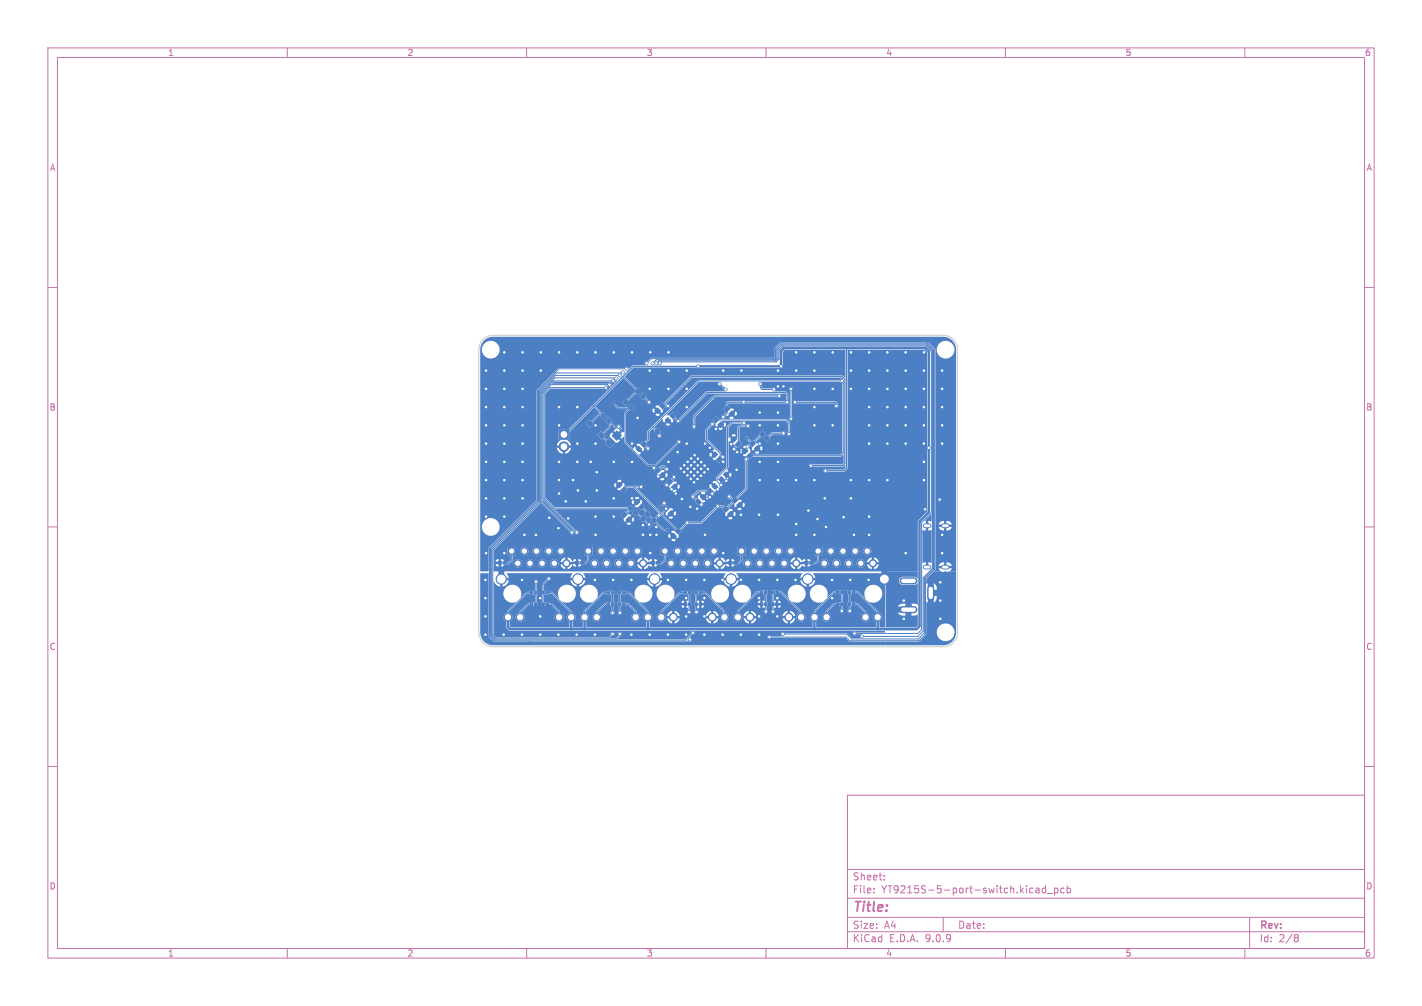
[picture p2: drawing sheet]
<svg xmlns="http://www.w3.org/2000/svg" width="297mm" height="210mm" viewBox="0 0 297 210" stroke-linecap="round" stroke-linejoin="round" font-family="sans-serif">
<defs><g id="words">
<text font-size="2.8" fill="#c872ab" x="178" y="190.9">Title:</text>
<g font-size="2.1" fill="#c872ab">
<text x="178" y="184">Sheet:</text>
<text x="178" y="186.7">File:</text>
<text x="184.1" y="186.7">YT9215S-5-port-switch.kicad_pcb</text>
<text x="178" y="196.9">KiCad</text>
<text x="178" y="194.1">Size:</text>
<text x="184.7" y="194.1">A4</text>
<text x="185.7" y="196.9">E.D.A.</text>
<text x="193.3" y="196.9">9.0.9</text>
<text x="200" y="194.1">Date:</text>
<text x="263" y="194.3">Rev:</text>
<text x="263" y="196.9">Id:</text>
<text x="267.1" y="196.9">2/8</text>
</g>
<g font-size="1.8" fill="#c872ab">
<text x="35" y="11.9">1</text>
<text x="85" y="11.9">2</text>
<text x="135" y="11.9">3</text>
<text x="185" y="11.9">4</text>
<text x="235" y="11.9">5</text>
<text x="285" y="11.9">6</text>
<text x="10.3" y="35.9">A</text>
<text x="285.4" y="35.9">A</text>
<text x="10.3" y="85.9">B</text>
<text x="285.3" y="85.9">B</text>
<text x="10.3" y="135.9">C</text>
<text x="285.3" y="135.9">C</text>
<text x="10.3" y="185.9">D</text>
<text x="285.3" y="185.9">D</text>
<text x="35" y="199.9">1</text>
<text x="85" y="199.9">2</text>
<text x="135" y="199.9">3</text>
<text x="185" y="199.9">4</text>
<text x="235" y="199.9">5</text>
<text x="285" y="199.9">6</text>
</g>
</g></defs>
<g fill="none" stroke="#c872ab" stroke-width=".21">
<path d="M10 10h277v190h-277zM12 12h273v186h-273zM60 10v2M110 10v2M160 10v2M210 10v2M260 10v2M10 60h2M285 60h2M10 110h2M285 110h2M10 160h2"/>
<path d="M177 166h108v32h-108zM285 160h2M60 198v2M110 198v2M160 198v2M177 194.5h108M177 191.5h108M177 187.5h108M177 181.5h108M182.5 186.3v.1M182.5 185.5v.1M184.7 183.6v.1"/>
<path d="M184.7 182.8v.1M197 191.5v3M210 198v2M216.4 185.5h.6v.9M217 185.8h-.5l-.2 .2 .2 .4 .5-.1M218.4 185.5l-.4-.1-.3 .3 .1 .6h.6M218.4 184.9v1.5M218.7 186.5h1.2M220.2 185.5l.5-.1 .3 .3-.2 .6h-.6M220.2 185.4v1.5M222.2 185.5l-.4-.1-.3 .3 .2 .6h.5M222.9 185.5l.4-.1 .3 .3-.1 .6h-.6"/>
<path d="M222.9 184.9v1.5M260 198v2M261 191.5v6.5M270.6 195.1h.3l.3 .3-.3 .3M270.6 195.7h.3M270.9 195.7l.2 .2 .1 .4-.3 .3h-.3"/>
</g>
<g fill="#4d7fc4" stroke="#4d7fc4" stroke-width=".21">
<path d="M116.8 89.7h2v2h-2z"/>
<path d="M122.1 114.3h1.5v1.5h-1.5z"/>
<path d="M106.1 114.3h1.5v1.5h-1.5z"/>
<path d="M170.1 114.3h1.5v1.5h-1.5z"/>
<path d="M138.1 114.3h1.5v1.5h-1.5z"/>
<path d="M154.1 114.3h1.5v1.5h-1.5z"/>
<path d="M155 94.2l.7-.7 .5 .6-.6 .6z"/>
<path d="M156 95.2l.7-.7 .5 .6-.6 .6z"/>
<path d="M130.8 108.5l.6-.6 .6 .5-.7 .7z"/>
<path d="M129.8 107.5l.6-.6 .6 .5-.7 .7z"/>
<path d="M145.1 125.9h.6v.5h-.6z"/>
<path d="M146 125.9h.6v.5h-.6z"/>
<path d="M162 123.3h.6v.6h-.6z"/>
<path d="M161.2 123.3h.5v.6h-.5z"/>
<path d="M131.2 106.1l.6-.6 .6 .6-.7 .6z"/>
<path d="M132.2 107.1l.6-.6 .5 .5-.6 .7z"/>
<path d="M127.9 91l1-1 .9 .9-1 1z"/>
<path d="M127.4 91.4l1 .9-1 1-1-.9z"/>
<path d="M159.6 91.6l.6-.6 .6 .6-.6 .6z"/>
<path d="M158.6 90.6l.6-.6 .6 .6-.6 .6z"/>
<path d="M129.1 123.4h.6v.6h-.6z"/>
<path d="M130 123.4h.6v.6h-.6z"/>
<path d="M104 117.2h.8v.6h-.8z"/>
<path d="M105.1 117.2h.8v.6h-.8z"/>
<path d="M148.7 101.5l.5-.6 .7 .6-.6 .6z"/>
<path d="M148.2 101.9l.7 .6-.6 .6-.6-.6z"/>
<path d="M151.6 98.5l.7 .6-.6 .6-.6-.6z"/>
<path d="M150.1 100.1l.6-.6 .6 .6-.6 .6z"/>
<path d="M113.1 123.5h.6v.5h-.6z"/>
<path d="M114 123.5h.6v.5h-.6z"/>
<path d="M157.6 93.6l.6-.6 .6 .6-.7 .6z"/>
<path d="M157.2 92l.6 .6-.7 .6-.5-.5z"/>
<path d="M131.2 85l.6-.6 .6 .6-.6 .6z"/>
<path d="M130.1 84l.6-.6 .6 .5-.6 .6z"/>
<path d="M135.3 106.7l.6 .7-.6 .6-.6-.7z"/>
<path d="M134.3 107.7l.6 .7-.6 .5-.6-.6z"/>
<path d="M137.7 99.2l.7-.6 .5 .6-.6 .6z"/>
<path d="M136.7 98.2l.7-.6 .6 .6-.7 .6z"/>
<path d="M148.7 94.9l.6-.6 .6 .6-.6 .6z"/>
<path d="M149.7 95.9l.6-.6 .6 .6-.7 .6z"/>
<path d="M136 117.2h.8v.6h-.8z"/>
<path d="M137.1 117.2h.8v.6h-.8z"/>
<path d="M128.7 101.3l.7-.6 .6 .5-.7 .7z"/>
<path d="M129.7 102.3l.7-.7 .5 .6-.6 .6z"/>
<path d="M111.6 123.5h.6v.5h-.6z"/>
<path d="M110.8 123.5h.5v.5h-.5z"/>
<path d="M146.8 103.2l.7 .6-.6 .6-.7-.6z"/>
<path d="M145.8 104.2l.7 .6-.6 .6-.6-.7z"/>
<path d="M120.1 117.2h.8v.6h-.8z"/>
<path d="M121.2 117.2h.8v.6h-.8z"/>
<path d="M168 117.2h.8v.6h-.8z"/>
<path d="M169.1 117.2h.8v.6h-.8z"/>
<path d="M111.6 125.9h.6v.5h-.6z"/>
<path d="M110.8 125.9h.5v.5h-.5z"/>
<path d="M152.6 91.8l.7-.7 .5 .6-.6 .6z"/>
<path d="M153.6 92.8l.7-.7 .5 .6-.6 .6z"/>
<path d="M143.7 125.9h.6v.5h-.6z"/>
<path d="M142.8 125.9h.6v.5h-.6z"/>
<path d="M138.9 87.7l.6-.5 .6 .6-.6 .6z"/>
<path d="M139.9 86.7l.6-.5 .6 .6-.6 .6z"/>
<path d="M152.1 117.2h.8v.6h-.8z"/>
<path d="M153.2 117.2h.8v.6h-.8z"/>
<path d="M159.6 125.9h.6v.5h-.6z"/>
<path d="M158.8 125.9h.5v.5h-.5z"/>
<path d="M133.7 82.7l.6-.6 .6 .6-.6 .6z"/>
<path d="M132.7 81.7l.6-.6 .5 .5-.6 .6z"/>
<path d="M178 125.9h.6v.5h-.6z"/>
<path d="M177.1 125.9h.6v.5h-.6z"/>
<path d="M130 125.9h.6v.5h-.6z"/>
<path d="M129.1 125.9h.6v.5h-.6z"/>
<path d="M127.7 123.4h.5v.6h-.5z"/>
<path d="M126.8 123.4h.6v.6h-.6z"/>
<path d="M149.9 88.7l.7-.6 .5 .5-.6 .7z"/>
<path d="M148.9 87.7l.7-.6 .5 .5-.6 .7z"/>
<path d="M123.1 87.7l.8 .9-.6 .6-.9-.8z"/>
<path d="M124.8 90.8l.7-.7 .8 .9-.6 .6z"/>
<path d="M146 123.4h.6v.6h-.6z"/>
<path d="M145.1 123.4h.6v.6h-.6z"/>
<path d="M127.7 125.9h.5v.5h-.5z"/>
<path d="M126.8 125.9h.6v.5h-.6z"/>
<path d="M140.3 101.6l.6-.6 .6 .6-.7 .6z"/>
<path d="M139.9 100l.6 .6-.6 .6-.6-.5z"/>
<path d="M152 107.4l.6-.7 .6 .6-.7 .6z"/>
<path d="M151 106.4l.6-.7 .6 .6-.7 .6z"/>
<path d="M143.7 123.4h.6v.6h-.6z"/>
<path d="M142.8 123.4h.6v.6h-.6z"/>
<path d="M136.5 108l.7 .7-.6 .5-.6-.6z"/>
<path d="M135.5 109l.7 .6-.6 .6-.6-.6z"/>
<path d="M177.1 123.3h.6v.6h-.6z"/>
<path d="M178 123.3h.6v.6h-.6z"/>
<path d="M175.6 125.9h.6v.5h-.6z"/>
<path d="M174.7 125.9h.6v.5h-.6z"/>
<path d="M159.6 123.3h.6v.6h-.6z"/>
<path d="M158.8 123.3h.5v.6h-.5z"/>
<path d="M175.6 123.3h.6v.6h-.6z"/>
<path d="M174.7 123.3h.6v.6h-.6z"/>
<path d="M154.5 104.8l.6 .6-.7 .6-.5-.5z"/>
<path d="M152.9 104.5l.6-.7 .6 .6-.7 .6z"/>
<path d="M139.5 107.2l.7-.6 .5 .6-.6 .6z"/>
<path d="M138.5 106.2l.7-.6 .5 .6-.6 .6z"/>
<path d="M140.1 111.9l.5-.6 .7 .6-.6 .6z"/>
<path d="M141 110.9l.6-.6 .6 .6-.5 .6z"/>
<path d="M114 125.9h.6v.5h-.6z"/>
<path d="M113.1 125.9h.6v.5h-.6z"/>
<path d="M126.5 87.9l.7-.6 .5 .5-.6 .6z"/>
<path d="M126.1 86.2l.6 .6-.7 .6-.5-.6z"/>
<path d="M136.7 85.7l.6-.6 .7 .7-.6 .5z"/>
<path d="M137.7 84.7l.6-.6 .6 .7-.5 .5z"/>
<path d="M152.2 86.4l.7-.6 .5 .5-.6 .7z"/>
<path d="M151.2 85.4l.7-.6 .5 .5-.6 .7z"/>
<path d="M132.4 104.8l.7-.6 .5 .6-.6 .6z"/>
<path d="M133.4 105.8l.6-.6 .6 .6-.6 .6z"/>
<path d="M132.8 93.7l.6-.6 .6 .7-.6 .5z"/>
<path d="M133.8 92.7l.6-.6 .6 .7-.6 .5z"/>
<path d="M135.7 91l.6-.5 .6 .6-.5 .6z"/>
<path d="M137.3 89.5l.6 .6-.5 .6-.7-.7z"/>
<path d="M161.1 125.9h.6v.5h-.6z"/>
<path d="M162 125.9h.6v.5h-.6z"/>
<circle cx="117.8" cy="93.2" r="1"/>
<circle cx="122.1" cy="128.8" r=".85"/>
<circle cx="124.6" cy="128.8" r=".85"/>
<circle cx="132.8" cy="128.8" r=".85"/>
<circle cx="135.3" cy="128.8" r=".85"/>
<circle cx="124.2" cy="117.6" r=".76"/>
<circle cx="125.5" cy="115.1" r=".76"/>
<circle cx="126.7" cy="117.6" r=".76"/>
<circle cx="128.1" cy="115.1" r=".76"/>
<circle cx="129.2" cy="117.6" r=".76"/>
<circle cx="130.6" cy="115.1" r=".76"/>
<circle cx="131.8" cy="117.6" r=".76"/>
<circle cx="133.1" cy="115.1" r=".76"/>
<circle cx="134.3" cy="117.6" r=".76"/>
<circle cx="136.7" cy="120.9" r="1.08"/>
<circle cx="120.7" cy="120.9" r="1.08"/>
<circle cx="106.1" cy="128.8" r=".85"/>
<circle cx="108.6" cy="128.8" r=".85"/>
<circle cx="116.8" cy="128.8" r=".85"/>
<circle cx="119.3" cy="128.8" r=".85"/>
<circle cx="108.2" cy="117.6" r=".76"/>
<circle cx="109.5" cy="115.1" r=".76"/>
<circle cx="110.7" cy="117.6" r=".76"/>
<circle cx="112.1" cy="115.1" r=".76"/>
<circle cx="113.2" cy="117.6" r=".76"/>
<circle cx="114.6" cy="115.1" r=".76"/>
<circle cx="115.8" cy="117.6" r=".76"/>
<circle cx="117.1" cy="115.1" r=".76"/>
<circle cx="118.3" cy="117.6" r=".76"/>
<circle cx="104.7" cy="120.9" r="1.08"/>
<circle cx="170.1" cy="128.8" r=".85"/>
<circle cx="172.6" cy="128.8" r=".85"/>
<circle cx="180.8" cy="128.8" r=".85"/>
<circle cx="183.3" cy="128.8" r=".85"/>
<circle cx="172.2" cy="117.6" r=".76"/>
<circle cx="173.5" cy="115.1" r=".76"/>
<circle cx="174.7" cy="117.6" r=".76"/>
<circle cx="176.1" cy="115.1" r=".76"/>
<circle cx="177.2" cy="117.6" r=".76"/>
<circle cx="178.6" cy="115.1" r=".76"/>
<circle cx="179.8" cy="117.6" r=".76"/>
<circle cx="181.1" cy="115.1" r=".76"/>
<circle cx="182.3" cy="117.6" r=".76"/>
<circle cx="184.7" cy="120.9" r="1.08"/>
<circle cx="168.7" cy="120.9" r="1.08"/>
<circle cx="138.1" cy="128.8" r=".85"/>
<circle cx="140.6" cy="128.8" r=".85"/>
<circle cx="148.8" cy="128.8" r=".85"/>
<circle cx="151.3" cy="128.8" r=".85"/>
<circle cx="140.2" cy="117.6" r=".76"/>
<circle cx="141.5" cy="115.1" r=".76"/>
<circle cx="142.7" cy="117.6" r=".76"/>
<circle cx="144.1" cy="115.1" r=".76"/>
<circle cx="145.2" cy="117.6" r=".76"/>
<circle cx="146.6" cy="115.1" r=".76"/>
<circle cx="147.8" cy="117.6" r=".76"/>
<circle cx="149.1" cy="115.1" r=".76"/>
<circle cx="150.3" cy="117.6" r=".76"/>
<circle cx="152.7" cy="120.9" r="1.08"/>
<circle cx="154.1" cy="128.8" r=".85"/>
<circle cx="156.6" cy="128.8" r=".85"/>
<circle cx="164.8" cy="128.8" r=".85"/>
<circle cx="167.3" cy="128.8" r=".85"/>
<circle cx="156.2" cy="117.6" r=".76"/>
<circle cx="157.5" cy="115.1" r=".76"/>
<circle cx="158.7" cy="117.6" r=".76"/>
<circle cx="160.1" cy="115.1" r=".76"/>
<circle cx="161.2" cy="117.6" r=".76"/>
<circle cx="162.6" cy="115.1" r=".76"/>
<circle cx="163.8" cy="117.6" r=".76"/>
<circle cx="165.1" cy="115.1" r=".76"/>
<circle cx="166.3" cy="117.6" r=".76"/>
<circle cx="156" cy="91.5" r=".25"/>
<circle cx="128.1" cy="84.2" r=".25"/>
<circle cx="137.9" cy="105.8" r=".25"/>
<circle cx="130.1" cy="89.9" r=".25"/>
<circle cx="139.3" cy="110.6" r=".25"/>
<circle cx="145.8" cy="76.5" r=".3"/>
<circle cx="150.3" cy="80.2" r=".3"/>
<circle cx="163.1" cy="76.5" r=".3"/>
<circle cx="194" cy="93.5" r=".3"/>
<circle cx="172.4" cy="98.3" r=".3"/>
<circle cx="151.6" cy="81.3" r=".3"/>
<circle cx="137.7" cy="91" r=".3"/>
<circle cx="139.1" cy="106.2" r=".3"/>
<circle cx="135.3" cy="93.6" r=".3"/>
<circle cx="175.8" cy="79.5" r=".3"/>
<circle cx="152.3" cy="103.7" r=".3"/>
<circle cx="143.6" cy="109.1" r=".3"/>
<circle cx="149.9" cy="105.7" r=".3"/>
<circle cx="155.9" cy="95.9" r=".3"/>
<circle cx="133.9" cy="101.6" r=".3"/>
<circle cx="144.3" cy="100" r=".31"/>
<circle cx="124.4" cy="111.7" r=".3"/>
<circle cx="101.5" cy="77.4" r=".3"/>
<circle cx="143.3" cy="132.5" r=".3"/>
<circle cx="135.8" cy="73.6" r=".3"/>
<circle cx="189.2" cy="85" r=".3"/>
<circle cx="181.4" cy="121.1" r=".3"/>
<circle cx="128.2" cy="96.4" r=".3"/>
<circle cx="147.2" cy="111.7" r=".3"/>
<circle cx="145.7" cy="100" r=".31"/>
<circle cx="101.5" cy="92.6" r=".3"/>
<circle cx="132" cy="96.4" r=".3"/>
<circle cx="142.9" cy="97.1" r=".3"/>
<circle cx="105.3" cy="115.5" r=".3"/>
<circle cx="128.2" cy="104" r=".3"/>
<circle cx="170.1" cy="111.7" r=".3"/>
<circle cx="145" cy="96.4" r=".3"/>
<circle cx="147.1" cy="121.1" r=".3"/>
<circle cx="149.9" cy="102.1" r=".3"/>
<circle cx="177.7" cy="104" r=".3"/>
<circle cx="196.4" cy="125.4" r=".3"/>
<circle cx="116.6" cy="132.5" r=".3"/>
<circle cx="196.4" cy="121.6" r=".3"/>
<circle cx="145.6" cy="106.2" r=".3"/>
<circle cx="148.3" cy="93.5" r=".3"/>
<circle cx="189.2" cy="115.5" r=".3"/>
<circle cx="163.6" cy="80.7" r=".3"/>
<circle cx="147.1" cy="132.5" r=".3"/>
<circle cx="143.6" cy="99.2" r=".31"/>
<circle cx="158.5" cy="107.5" r=".3"/>
<circle cx="170.1" cy="88.8" r=".3"/>
<circle cx="170.1" cy="85" r=".3"/>
<circle cx="181.5" cy="111.7" r=".3"/>
<circle cx="147.1" cy="98.6" r=".3"/>
<circle cx="143.6" cy="97.8" r=".3"/>
<circle cx="109.1" cy="92.6" r=".3"/>
<circle cx="118.2" cy="104.7" r=".3"/>
<circle cx="132" cy="73.6" r=".3"/>
<circle cx="162.5" cy="88.8" r=".3"/>
<circle cx="101.4" cy="124.9" r=".3"/>
<circle cx="134.3" cy="111.6" r=".3"/>
<circle cx="166.2" cy="121.1" r=".3"/>
<circle cx="131.9" cy="121.1" r=".3"/>
<circle cx="193.2" cy="106.3" r=".3"/>
<circle cx="109.1" cy="73.6" r=".3"/>
<circle cx="166.3" cy="111.7" r=".3"/>
<circle cx="101.4" cy="132.5" r=".3"/>
<circle cx="170.7" cy="108.4" r=".3"/>
<circle cx="111.9" cy="111.7" r=".3"/>
<circle cx="152.7" cy="92.7" r=".3"/>
<circle cx="188.8" cy="129.2" r=".3"/>
<circle cx="112.8" cy="132.5" r=".3"/>
<circle cx="137.1" cy="111.7" r=".3"/>
<circle cx="142.4" cy="104.2" r=".3"/>
<circle cx="101.5" cy="100.2" r=".3"/>
<circle cx="162.5" cy="100.2" r=".3"/>
<circle cx="158.7" cy="100.2" r=".3"/>
<circle cx="166.3" cy="77.4" r=".3"/>
<circle cx="124.6" cy="102.4" r=".3"/>
<circle cx="143.4" cy="81.2" r=".3"/>
<circle cx="177.7" cy="81.2" r=".3"/>
<circle cx="185.3" cy="77.4" r=".3"/>
<circle cx="162.5" cy="96.4" r=".3"/>
<circle cx="116.8" cy="96.4" r=".3"/>
<circle cx="144.4" cy="95.7" r=".31"/>
<circle cx="177.7" cy="100.2" r=".3"/>
<circle cx="120.6" cy="96.4" r=".3"/>
<circle cx="193" cy="81.2" r=".3"/>
<circle cx="123.4" cy="96.4" r=".3"/>
<circle cx="151.7" cy="100.4" r=".3"/>
<circle cx="196.8" cy="115.5" r=".3"/>
<circle cx="139.6" cy="73.6" r=".3"/>
<circle cx="135.8" cy="115.5" r=".3"/>
<circle cx="170.1" cy="73.6" r=".3"/>
<circle cx="146.4" cy="99.3" r=".3"/>
<circle cx="145" cy="99.3" r=".3"/>
<circle cx="189.2" cy="77.4" r=".3"/>
<circle cx="158.7" cy="92.6" r=".3"/>
<circle cx="105.2" cy="132.5" r=".3"/>
<circle cx="119.7" cy="100.2" r=".3"/>
<circle cx="120.6" cy="73.6" r=".3"/>
<circle cx="193" cy="92.6" r=".3"/>
<circle cx="185.3" cy="85" r=".3"/>
<circle cx="137.1" cy="110" r=".3"/>
<circle cx="154.7" cy="121.1" r=".3"/>
<circle cx="101.5" cy="85" r=".3"/>
<circle cx="154.7" cy="107.5" r=".3"/>
<circle cx="101.5" cy="88.8" r=".3"/>
<circle cx="144.2" cy="105.8" r=".3"/>
<circle cx="105.3" cy="96.4" r=".3"/>
<circle cx="116.8" cy="88.8" r=".3"/>
<circle cx="124.6" cy="98.6" r=".3"/>
<circle cx="120.4" cy="132.5" r=".3"/>
<circle cx="116.6" cy="110.3" r=".3"/>
<circle cx="124.4" cy="92.6" r=".3"/>
<circle cx="128.2" cy="107.8" r=".3"/>
<circle cx="105.3" cy="100.2" r=".3"/>
<circle cx="158.7" cy="88.8" r=".3"/>
<circle cx="173.9" cy="88.8" r=".3"/>
<circle cx="105.3" cy="85" r=".3"/>
<circle cx="188.8" cy="125.4" r=".3"/>
<circle cx="151.1" cy="115.5" r=".3"/>
<circle cx="101.5" cy="107.8" r=".3"/>
<circle cx="185.3" cy="92.6" r=".3"/>
<circle cx="181.5" cy="73.6" r=".3"/>
<circle cx="162.4" cy="124.9" r=".3"/>
<circle cx="140.3" cy="102.1" r=".3"/>
<circle cx="145.1" cy="95" r=".3"/>
<circle cx="113" cy="77.4" r=".3"/>
<circle cx="105.3" cy="92.6" r=".3"/>
<circle cx="173.9" cy="73.6" r=".3"/>
<circle cx="166.3" cy="100.2" r=".3"/>
<circle cx="150.9" cy="121.1" r=".3"/>
<circle cx="158.5" cy="128.7" r=".3"/>
<circle cx="128.1" cy="121.1" r=".3"/>
<circle cx="113" cy="73.6" r=".3"/>
<circle cx="145" cy="97.9" r=".3"/>
<circle cx="137.5" cy="99.5" r=".3"/>
<circle cx="124.4" cy="73.6" r=".3"/>
<circle cx="109.1" cy="81.2" r=".3"/>
<circle cx="109.1" cy="77.4" r=".3"/>
<circle cx="101.5" cy="115.5" r=".3"/>
<circle cx="162.5" cy="92.6" r=".3"/>
<circle cx="196.8" cy="81.2" r=".3"/>
<circle cx="170.1" cy="81.2" r=".3"/>
<circle cx="141.1" cy="103" r=".3"/>
<circle cx="105.3" cy="73.6" r=".3"/>
<circle cx="146.4" cy="97.9" r=".31"/>
<circle cx="135.8" cy="111.7" r=".3"/>
<circle cx="109.5" cy="111.7" r=".3"/>
<circle cx="122.4" cy="104.7" r=".3"/>
<circle cx="118.7" cy="108.2" r=".3"/>
<circle cx="162.4" cy="128.7" r=".3"/>
<circle cx="128.2" cy="73.6" r=".3"/>
<circle cx="149.5" cy="89.6" r=".3"/>
<circle cx="172.5" cy="110" r=".3"/>
<circle cx="189.2" cy="88.8" r=".3"/>
<circle cx="144.3" cy="98.6" r=".3"/>
<circle cx="109.1" cy="88.8" r=".3"/>
<circle cx="131.9" cy="132.5" r=".3"/>
<circle cx="105.3" cy="88.8" r=".3"/>
<circle cx="142.9" cy="98.5" r=".3"/>
<circle cx="139.6" cy="96.4" r=".3"/>
<circle cx="116.8" cy="85" r=".3"/>
<circle cx="133.2" cy="87.2" r=".3"/>
<circle cx="124.4" cy="88.8" r=".3"/>
<circle cx="135.7" cy="81.2" r=".3"/>
<circle cx="196.8" cy="85" r=".3"/>
<circle cx="101.5" cy="96.4" r=".3"/>
<circle cx="101.5" cy="104" r=".3"/>
<circle cx="189.2" cy="73.6" r=".3"/>
<circle cx="124.4" cy="107.8" r=".3"/>
<circle cx="145.7" cy="98.6" r=".31"/>
<circle cx="166.3" cy="109.4" r=".3"/>
<circle cx="120.6" cy="92.6" r=".3"/>
<circle cx="145" cy="100.7" r=".3"/>
<circle cx="120.6" cy="85" r=".3"/>
<circle cx="143.3" cy="124.9" r=".3"/>
<circle cx="162.5" cy="80.7" r=".3"/>
<circle cx="185.3" cy="100.2" r=".3"/>
<circle cx="148.3" cy="103.8" r=".31"/>
<circle cx="105.3" cy="104" r=".3"/>
<circle cx="196.8" cy="77.4" r=".3"/>
<circle cx="162.5" cy="107.5" r=".3"/>
<circle cx="170.1" cy="100.2" r=".3"/>
<circle cx="158.5" cy="121.1" r=".3"/>
<circle cx="112.8" cy="124.9" r=".3"/>
<circle cx="196.8" cy="111.7" r=".3"/>
<circle cx="153.8" cy="98.1" r=".3"/>
<circle cx="109.1" cy="104" r=".3"/>
<circle cx="185.3" cy="81.2" r=".3"/>
<circle cx="141.5" cy="94.4" r=".3"/>
<circle cx="189.2" cy="81.2" r=".3"/>
<circle cx="177.6" cy="121.1" r=".3"/>
<circle cx="116.8" cy="100.2" r=".3"/>
<circle cx="132" cy="104" r=".3"/>
<circle cx="116.8" cy="73.6" r=".3"/>
<circle cx="158.7" cy="96.4" r=".3"/>
<circle cx="158.7" cy="86.1" r=".3"/>
<circle cx="147.8" cy="97.9" r=".31"/>
<circle cx="139.6" cy="81.2" r=".3"/>
<circle cx="154.9" cy="77.4" r=".3"/>
<circle cx="124.3" cy="121.1" r=".3"/>
<circle cx="193" cy="100.2" r=".3"/>
<circle cx="158.5" cy="124.9" r=".3"/>
<circle cx="193" cy="96.4" r=".3"/>
<circle cx="196.8" cy="88.8" r=".3"/>
<circle cx="193" cy="88.8" r=".3"/>
<circle cx="162.5" cy="86.1" r=".3"/>
<circle cx="109" cy="132.5" r=".3"/>
<circle cx="196.4" cy="129.2" r=".3"/>
<circle cx="178.4" cy="111.7" r=".3"/>
<circle cx="177.7" cy="73.6" r=".3"/>
<circle cx="150.9" cy="132.5" r=".3"/>
<circle cx="143.6" cy="96.4" r=".3"/>
<circle cx="158.5" cy="132.5" r=".3"/>
<circle cx="196.3" cy="104.3" r=".3"/>
<circle cx="112.8" cy="128.7" r=".3"/>
<circle cx="114.7" cy="108.1" r=".3"/>
<circle cx="151.1" cy="96.4" r=".3"/>
<circle cx="177.7" cy="77.4" r=".3"/>
<circle cx="145.8" cy="95.8" r=".31"/>
<circle cx="105.3" cy="107.8" r=".3"/>
<circle cx="151.1" cy="77.4" r=".3"/>
<circle cx="109.1" cy="100.2" r=".3"/>
<circle cx="181.5" cy="81.2" r=".3"/>
<circle cx="181.5" cy="77.4" r=".3"/>
<circle cx="132" cy="92.6" r=".3"/>
<circle cx="193" cy="73.6" r=".3"/>
<circle cx="145.7" cy="97.2" r=".3"/>
<circle cx="185.3" cy="88.8" r=".3"/>
<circle cx="181.5" cy="100.2" r=".3"/>
<circle cx="135.7" cy="77.4" r=".3"/>
<circle cx="172.3" cy="104" r=".3"/>
<circle cx="147.1" cy="124.9" r=".3"/>
<circle cx="189.2" cy="92.6" r=".3"/>
<circle cx="143.3" cy="121.1" r=".3"/>
<circle cx="154" cy="94.4" r=".3"/>
<circle cx="146.5" cy="96.5" r=".31"/>
<circle cx="109.1" cy="96.4" r=".3"/>
<circle cx="134.3" cy="109.6" r=".3"/>
<circle cx="185.3" cy="73.6" r=".3"/>
<circle cx="101.4" cy="128.7" r=".3"/>
<circle cx="124.3" cy="132.5" r=".3"/>
<circle cx="166.3" cy="73.6" r=".3"/>
<circle cx="162.5" cy="77.4" r=".3"/>
<circle cx="193" cy="85" r=".3"/>
<circle cx="144.3" cy="97.1" r=".31"/>
<circle cx="173.8" cy="124.9" r=".3"/>
<circle cx="142.2" cy="97.8" r=".31"/>
<circle cx="101.4" cy="121.1" r=".3"/>
<circle cx="147.2" cy="97.2" r=".3"/>
<circle cx="139.5" cy="121.1" r=".3"/>
<circle cx="147.2" cy="92.6" r=".3"/>
<circle cx="168.8" cy="106.6" r=".3"/>
<circle cx="193" cy="77.4" r=".3"/>
<circle cx="196.8" cy="92.6" r=".3"/>
<circle cx="135.7" cy="132.5" r=".3"/>
<circle cx="170.1" cy="77.4" r=".3"/>
<circle cx="147.1" cy="128.7" r=".3"/>
<circle cx="139.6" cy="77.4" r=".3"/>
<circle cx="143.4" cy="92.6" r=".3"/>
<circle cx="109" cy="121.1" r=".3"/>
<circle cx="143.3" cy="128.7" r=".3"/>
<circle cx="181.5" cy="85" r=".3"/>
<circle cx="162.4" cy="121.1" r=".3"/>
<circle cx="173.9" cy="81.2" r=".3"/>
<circle cx="105.3" cy="81.2" r=".3"/>
<circle cx="181.5" cy="88.8" r=".3"/>
<circle cx="143.4" cy="77.4" r=".3"/>
<circle cx="154.7" cy="132.5" r=".3"/>
<circle cx="173.8" cy="121.1" r=".3"/>
<circle cx="176.2" cy="108" r=".3"/>
<circle cx="181.5" cy="92.6" r=".3"/>
<circle cx="181.5" cy="107.8" r=".3"/>
<circle cx="120.7" cy="102.4" r=".3"/>
<circle cx="139.5" cy="132.5" r=".3"/>
<circle cx="143.4" cy="85" r=".3"/>
<circle cx="116.8" cy="103" r=".3"/>
<circle cx="109.1" cy="85" r=".3"/>
<circle cx="101.5" cy="81.2" r=".3"/>
<circle cx="105.3" cy="77.4" r=".3"/>
<circle cx="165.2" cy="87.4" r=".3"/>
<circle cx="165.2" cy="81.2" r=".3"/>
<circle cx="163.6" cy="90.4" r=".3"/>
<circle cx="140.8" cy="99.6" r=".3"/>
<circle cx="126.5" cy="80.9" r=".3"/>
<circle cx="145" cy="89.1" r=".3"/>
<circle cx="136.6" cy="97.7" r=".3"/>
<circle cx="158.8" cy="80.2" r=".3"/>
<circle cx="148.8" cy="103" r=".3"/>
<circle cx="146.5" cy="105.3" r=".3"/>
<circle cx="139.2" cy="101.2" r=".3"/>
<circle cx="162.7" cy="82.7" r=".3"/>
<circle cx="161.6" cy="81.3" r=".3"/>
<circle cx="139.2" cy="97.9" r=".3"/>
<circle cx="144.7" cy="103.7" r=".3"/>
<circle cx="141.7" cy="87.9" r=".3"/>
<circle cx="174.7" cy="84.7" r=".3"/>
<circle cx="164.4" cy="84" r=".3"/>
<circle cx="166" cy="84" r=".3"/>
<circle cx="151.1" cy="87" r=".3"/>
<circle cx="155.3" cy="84" r=".3"/>
<circle cx="150.5" cy="101.2" r=".3"/>
<circle cx="155.4" cy="88.3" r=".3"/>
<circle cx="150.9" cy="95.4" r=".3"/>
<circle cx="148.8" cy="88.5" r=".3"/>
<circle cx="164.8" cy="90.6" r=".3"/>
<circle cx="139.5" cy="84.7" r=".3"/>
<circle cx="169.3" cy="97.2" r=".3"/>
<circle cx="153.3" cy="93.7" r=".3"/>
<circle cx="156.3" cy="88.9" r=".3"/>
<circle cx="156.1" cy="93.2" r=".3"/>
<circle cx="138.7" cy="105.1" r=".3"/>
<circle cx="135.6" cy="109.5" r=".3"/>
<circle cx="137.6" cy="107.6" r=".3"/>
<circle cx="129.2" cy="89.1" r=".3"/>
<circle cx="141.8" cy="92.2" r=".3"/>
<circle cx="135.6" cy="84" r=".3"/>
<circle cx="175.8" cy="127.5" r=".3"/>
<circle cx="137.8" cy="75.8" r=".3"/>
<circle cx="178.5" cy="132.2" r=".3"/>
<circle cx="177.5" cy="127.5" r=".3"/>
<circle cx="180" cy="132.9" r=".3"/>
<circle cx="137.1" cy="75.8" r=".3"/>
<circle cx="163.5" cy="132.4" r=".3"/>
<circle cx="136.3" cy="75.8" r=".3"/>
<circle cx="161.5" cy="127.7" r=".3"/>
<circle cx="159.9" cy="127.7" r=".3"/>
<circle cx="135.1" cy="75.8" r=".3"/>
<circle cx="160.7" cy="133" r=".3"/>
<circle cx="130.9" cy="77" r=".3"/>
<circle cx="144.1" cy="133.5" r=".3"/>
<circle cx="143.9" cy="127.8" r=".3"/>
<circle cx="130.1" cy="77.7" r=".3"/>
<circle cx="144.7" cy="132.1" r=".3"/>
<circle cx="145.5" cy="127.8" r=".3"/>
<circle cx="129.5" cy="132.4" r=".3"/>
<circle cx="129.5" cy="127.9" r=".3"/>
<circle cx="129.5" cy="78.4" r=".3"/>
<circle cx="127.9" cy="132.4" r=".3"/>
<circle cx="128.7" cy="79" r=".3"/>
<circle cx="127.9" cy="127.9" r=".3"/>
<circle cx="119.4" cy="111.1" r=".3"/>
<circle cx="128.1" cy="79.5" r=".3"/>
<circle cx="114.6" cy="120.8" r=".3"/>
<circle cx="111.9" cy="121.4" r=".3"/>
<circle cx="127.3" cy="80.3" r=".3"/>
<circle cx="120.4" cy="111.1" r=".3"/>
</g>
<path d="M193.2 118.4h.8M193.2 109.7h.8M197 118.4h.8M197 109.7h.8" fill="none" stroke="#4d7fc4" stroke-width="1"/>
<path d="M188.6 121.3h2.3M188.6 127.3h2.3M194.4 122.8v1.9" fill="none" stroke="#4d7fc4" stroke-width="1.5"/>
<g fill="none" stroke="#4d7fc4" stroke-width=".21">
<path d="M128.2 79.5h-12.6l-2.4 2.4v23l6.2 6.2M128.7 79l-.1-.1h-12.7l-3 2.9v23l-10 10v17.8l.6 .6h23.6l.8-.8M129.5 78.4h-13.5l-3.3 3.3v23l-10 10v18l.7 .7h25.3l.8-.8v-.2M130.1 77.7l-.1 .2h-13.8l-3.7 3.7v22.9l-10 10v18.3l.8 .8h39.9l1.5-1.5M130.2 78.6l3 3.1h-.2l-2.3 2.2M130.9 77h-14.1l-4.6 4.5v22.9l-10 10v18.5l1 .9 40.5 .1 .4-.4M136.3 75.8l.8-.7h24.8l.3-.3v-2l1-1h30.5l1.3 1.3v45.7l-1.9 1.9v11.4l-1.3 1.3h-13.9l-1.1-1h-13.3M137.1 75.8l.5-.5h24.4l.5-.4v-2l.9-.9h30.2l1.2 1.2v45.5l-2 1.9v11.1l-1.1 1.2h-11.7M137.8 75.8l.3-.3h24l.6-.6v-1.8l.9-.9h29.9l1 1.1v33.7l-2 2.1v22.3l-.8 .8h-13.2M193.8 71.6l1.4 1.4v45.9l-1.9 1.9v11.6l-1.4 1.4h-14.4l-.8-.8h-16M193.8 71.6h-30.7l-1.1 1.1v2l-.2 .2h-25.8l-.9 .9M193.8 71.6h.1"/>
<path d="M124 84.8l2.1 2M125.6 90.9h.1M125.6 90.9l1.5 1.5h.3M125.8 86.5h-.7l-1.9 2M126.5 80.9h-11.6l-1.2 1.2v21.9l2.1 2.1h16l-1.4 1.4M127.1 87.9l1.2 1.2h.9l.9 .8M127.3 80.3h-12.2l-1.7 1.7v22.1l7 7M127.4 88.2v.9l-1.8 1.8M128.1 84.2l1.1 1h2.3M131.8 85l-1.2 1.2v6.1l4.8 4.9h1.4l5-5M134.3 82.7l1.3 1.3M135.3 93.6l-.9-.9 1-1v-1.6l10.6-10.6h29.8l.3 .3v14.8l-.5 .5h-19l-.7 .8v6.1l-2.4 2.4"/>
<path d="M135.3 93.6h.1M136.3 89.2l.9 .9M137.3 90.2l.4 .4v.4M139.5 84.7h-1.2M140.5 86.8l1.2 1.1M150.3 80.2l1.3 1.1M150.5 88.7l-1 .9M153.2 91.7v.5l-.5 .5M154.2 92.7l-.9 1M155.4 88.3h-2.6l-.9 .9v8.4l-2.1 2.1v.8l.7 .7M155.6 94.1h-1.4l-.2 .3M156 91.5l1.2 1.1"/>
<path d="M157.2 92.6h-.4l-.7 .6M158.8 80.2v.7l.4 .4h2.4M159.2 90.6l-2 2M163.6 90.4h-2.3l-1.1 1.2M164.8 90.6v-2.4l-.6-.5h-14.7l-2 2.1v2l2.9 2.8v1.2l-.1 .1 .6-.5M165.2 81.2v6.2M106.9 115v2l-.6 .5h-.8M122.9 115v2l-.5 .5h-.8M132.4 101.6l9.2 9.3M132.8 107.1h.2l2.6 2.5M133.9 101.6h-2.9l-.7 .6M134 105.8l1.3 1.3v.3l3.3 3.2h.7"/>
<path d="M137.6 107.6l-1 1M138.4 107.6h.1M138.7 105.1l-.8 .7M138.9 115l-.1 2-.4 .5h-.9M139.1 106.2l-.6 .7v.8M141.6 110.9h.1M149.9 105.7l-3.4 3.4h-2.9l-2 1.8M152.3 103.7l.6 .6h.7M154.9 115v2l-.5 .5h-.8M170.9 115v2l-.5 .5h-.9M111 123.7h-1l-3.9 4v1.1M111 126.1h-.7l-1.7 1.7v1"/>
<path d="M111.9 121.4v4.7M114.3 123.7h.9l4.1 4.1v1M114.3 126.1h.9l1.6 1.6v1.1M114.6 120.8l-1.2 1.2v4.1M127.1 123.7h-1.1l-3.9 4v1.1M127.1 126.1h-.8l-1.7 1.7v1M127.9 123.7v4.2M127.9 127.9h.1M129.4 123.7l.1 4.2M130.3 123.7h1.1l3.9 4v1.1M130.3 126.1h.9l1.6 1.6v1.1M143.1 123.7h-1.1l-3.9 4v1.1"/>
<path d="M143.1 126.1h-.9l-1.6 1.6v1.1M144 123.7l-.1 4.1M145.4 123.7l.1 4.1M146.3 123.7h1l4 4v1.1M146.3 126.1h1.1l1.3 1.4 .1 1.3M159 123.6h-.8l-4.1 4.1v1.1M159 126.1h-.8l-1.6 1.6v1.1M159.9 126.1v.1M159.9 123.6v4.1M161.4 123.6l.1 4.1M162.3 126.1h.8l1.7 1.7v1M162.3 123.6h.8l4.2 4.2v1"/>
<path d="M175 123.6h-.8l-4.1 4.1v1.1M175 126.1h-.8l-1.6 1.6v1.1M175.9 123.6l-.1 3.9M177.4 123.6l.1 3.9M178.3 123.6h.8l4.2 4.2v1M178.3 126.1h.8l1.7 1.7v1M184.5 134.1h.6"/>
</g>
<path d="M145.8 76.5h17.3v-3.2l.7-.6h29.5l.7 .6v33.7l-1.9 1.9v21.8l-.7 .6h-84.9l-.4-.4v-2.1M119.3 128.8v2.5M122.1 131.3h.1M122.1 128.8v2.5M135.3 131.3h.1M135.3 128.8v2.5M170.1 128.8l.1 2.5M183.3 131.3h.1M183.3 128.8v2.5M184.6 134.4h.6" fill="none" stroke="#4d7fc4" stroke-width=".51"/>
<g fill="none" stroke="#4d7fc4" stroke-width=".25">
<path d="M145.8 76.5h-13.5l-14.3 14.2h-.2M176.8 72.7v25l-.5 .6h-3.9M136.6 97.7l.5 .5h.3l.8-.8h.5l.5 .5M138.3 99.2l-.2 .3h-.6M138.3 84.7l6.1-6.1h31.5l.6 .5v17.7l-.5 .4h-6.7M140.8 99.6l-1.5 1.6M151.1 87l.7-.8v-1.9l.3-.3h12.3v-1.7l-.4-.4h-16.4l-5.9 6M151.7 99.1h.1M151.7 99.1v1.3M153.8 98.1h-1l-1.1 1M156.3 88.9h-1.7l-.4 .4v3.4M162.7 82.7h-13.4l-4.3 4.3v2.1"/>
<path d="M166 84h8.4l.3 .2v.5M139.2 101.2h.1M140.9 101.6l-.6 .5M146.8 103.8h1.5M148.8 103l-.5-.5h-2.4l-1.2 1.2 1.8 1.6M149.3 101.5l.6 .6M149.9 102.1h.1M150.7 100.1l-.2 .1v1M153.5 104.4l-1.9 1.9-.7-.6h-1"/>
</g>
<path d="M104.7 119.1v1.8M184.7 118.9v2h1.8M187.1 127.3h2.7M189.8 126.3v2.1M194.4 123.8h1.5M194.5 121.4h-.1v5" fill="none" stroke="#4d7fc4" stroke-width="1.3"/>
<g fill="#4d7fc4">
<path d="M101.1 71.1a2.7 2.7 0 0 1 1.9-.8h94a2.7 2.7 0 0 1 2.7 2.7v46.3h-1.4l.5-.7h-.8l.1-.2-.1-.3h.8l-.1-.2-.4-.4-.6-.1v.7h-.5v-.7a1.01 1.01 0 0 0-1.1 .7h.8l-.2 .2 .2 .3h-.8l.5 .7h-1.6l.4-.4v-9.4h1.5l-.2 .2 .2 .3h-.8a1.01 1.01 0 0 0 1.1 .7v-.7h.5v.7l.8-.2 .3-.5h-.8l.1-.2-.1-.3h.8a1.01 1.01 0 0 0-1.1-.8v.7h-.5v-.7h-.3l-.5 .3-.3 .5h-.7v-36.6h.3v.2a1.85 1.85 0 0 0 2.8 1.5 1.85 1.85 0 0 0 0-3.2 1.85 1.85 0 0 0-2.8 1.5h-.3l-1.6-1.5h-30.8l-1.2 1.2-.1 2.1h-25.7l-.9 .7a.46 .46 0 0 0-.4 .3 .46 .46 0 0 0 .1 .5h-2.6l-.9 .8a.43 .43 0 0 0-.4-.4 .43 .43 0 0 0-.4 .2h-13.8l-4.6 4.6v22.9l-10 10-.1 5-1.7-.1v-9.3h.4v.2a1.85 1.85 0 0 0 2.8 1.5 1.85 1.85 0 0 0 0-3.2 1.85 1.85 0 0 0-2.8 1.5h-.4v-37h.4v.2a1.85 1.85 0 0 0 2.8 1.5 1.85 1.85 0 0 0 0-3.2 1.85 1.85 0 0 0-2.8 1.5h-.4l.1-.5z"/>
<path d="M115.3 80l.3-.3h12.1a.45 .45 0 0 0 .5 .2 .45 .45 0 0 0 .3-.5l.4 .1-10.1 10.1h-2.1v2.1l.4 .2-.6 .6-.2 .5h.9v.5h-.9a1.48 1.48 0 0 0 1.2 1.2v-.9h.5l.1 .9a1.49 1.49 0 0 0 1.2-1.2h-1v-.5h1l-.2-.5-.6-.6 .4-.2v-.9h5.8l.9 .9 .4-.2 .5 .6-.1 .3 1 1 1.1-1h.5l.5-.5-1.7-1.6-.4 .5v.5l-.6 .5-.6-.5 .3-.3-.3-.4 1.4-1.5 .1-.5 .5 .6 .7 .2-.7 .5 .6 .7 .7-.7-.3-.4 .2-.1 .3 .4 .2 .4-.7 .7 .6 .7 .6-.5v1.3l4.9 4.9 1 .1a.47 .47 0 0 0 .4 .8l.6 .7v.5l.2 .3 .5-.5h.7l.5 .5a.55 .55 0 0 0 0-1l-.5 .5h-.7l.8-.9-.3-.2a.36 .36 0 0 1-.6-.1l.3-.4a.65 .65 0 0 1 .8 .7 .42 .42 0 0 0 .6-.3 .42 .42 0 0 0-.5-.5l-.4-.3h-.6l-.5 .4-.3-.1-.3 .3-.1-.4 2.4-2.5h8.9l.2 .5 .5-.5-.4-.5-.3 .5h-8.9l2.3-2.3a.43 .43 0 0 0 .6-.3 .43 .43 0 0 0-.5-.5 .43 .43 0 0 0-.3 .6l-4.6 4.6h-1.3l-2.1-2.1 .5-.3-1.3-1.4-.4 .5-1.5-1.4v-5.8h6.2a.55 .55 0 0 0 .9 .1l-.4-.5-.5 .4h-6.2v-.2l.8-.8 .3 .2h4.4l.3 .5 .5-.5-.5-.5-.3 .5h-4.4l.7-.7-.7-.7-.8 .8h-1.7l-.8-.8a.36 .36 0 0 0-.4-.4 .36 .36 0 0 0-.3 .4 .36 .36 0 0 0 .5 .3l.8 .8 2 .1-.7 .7v3.4l-.5-.1-.3-.4a.43 .43 0 0 0-.3-.4 .43 .43 0 0 0-.5 .2h-.4l-.7-.8 .1-.3-.6-.6-.8 .7 .6 .6 .3 .1v.4l-1.4 1.3-.4-.3-.8 .8h-5.8v-.6l5.1-5.1 1.3 1.2-1.8 1.6-.4-.3-.8 .7 .9 1 .8-.7-.3-.5 1.5-1.4h.2l.6 .8 .7-.7-.6-.7-.3 .2-1.5-1.6 5.9-5.8 2.5 2.5-.1 .4-1.6 1.6-.3-.1-.7 .6 .6 .7 .8-.6-.2-.4 .9-.9h1.5l.6 .7 .4-.2 .6 .6a.43 .43 0 0 0 .3 .6 .43 .43 0 0 0 .5-.5 .43 .43 0 0 0-.6-.3l-.6-.6 .2-.3-.6-.7-.8 .7h-1.5l.8-.6 .4 .2 .6-.7-.6-.6-.3 .1-2.5-2.5 1.8-1.9 30.7 .2a.41 .41 0 0 0 .4-.2 .41 .41 0 0 0 .1-.4v-2.8l.4-.5 12.7 .1-.1 5.8-.5-.5h-31.6l-5.8 5.8-.3-.2-.7 .7-.4-.1-.3 .3 1.3 1.3 .2-.3v-.4l.5-.5h.3a.42 .42 0 0 0 .6 0 .42 .42 0 0 0-.1-.6 .42 .42 0 0 0-.6 .1l-.1-.1 5.6-5.5h31.2l.2 .2-.6 .2h-29.5l-10.6 10.7-.1 1.7-.5 .5-.4-.2-.6 .7h-.5l-.3 .2 1.4 1.3 .2-.3v-.5l.2-.1 .2 .3a.42 .42 0 0 0 .4 .4 .42 .42 0 0 0 .4-.5 .42 .42 0 0 0-.5-.3l-.2-.2 .1-.2-.2-.3 .7-.7 .1-1.7 .6-.6 .4 .3-.1 .3 .7 .7a.46 .46 0 0 0 .3 .5 .46 .46 0 0 0 .6-.2 .46 .46 0 0 0-.3-.6l.1-.5-.6-.6-.4 .2-.3-.5 .5-.5h1.9a.55 .55 0 0 0 .9 0l-.5-.5-.4 .5h-1.9l1.2-1.2v.5l.3 .3 .6-.6 .2 .2 .2-.2 .7 .7 .2-.4-.1-.4 .3-.2 .4 .5a.43 .43 0 0 0 .4 .5 .43 .43 0 0 0 .5-.5l5.6-5.6h14.9l-.2 .2h-13.1l-4.5 4.5-.1 1.8a.42 .42 0 0 0 0 .6 .42 .42 0 0 0 .6 0 .42 .42 0 0 0-.1-.6v-1.6l4.2-4.2h13a.44 .44 0 0 0 .7 0 .44 .44 0 0 0-.2-.7h1l.2 .2v1.3h-8.4a.45 .45 0 0 0-.7 0l-3 .1-.4 .4v.7l-.5 .5 .5 .7-.5 .5a.45 .45 0 0 0-.4 .3 .45 .45 0 0 0 .1 .5l-.7 .1-.6-.5-.7 .7 .2 .3-.2 .1a.45 .45 0 0 0-.5 .6l-1 1v2.1l1.9 2-.4 .3 .6 .6-.1 .2 .1 .2-.6 .7 .3 .2 .4-.1 .7 .7 .8-.7a.47 .47 0 0 0 .3-.6 .47 .47 0 0 0-.7-.3v-.5l-2.8-2.8v-1.8l.3-.4h1.9l.5 .3 .5-.3-.5-.5-.5 .5h-1.9l.5-.5 .4-.1 .3-.6 .2 .1-.1 .4 .3 .4 .5-.5h.7l.4 .4a.55 .55 0 0 0 .1-.9l-.5 .5h-.7l.8-.8h4.1l-.1 .2h-2.2l-1.1 1v8.3l-2.1 2.2v.9l-.5-.1-.3 .3 1.3 1.3 .3-.4a.47 .47 0 0 0 .5-.2 .47 .47 0 0 0-.1-.6l.6-.7 .5 .1 .3-.3-.7-.6 .2-.2h.3l.5 .5 .3-.3v-.3l-.3-.4-.5 .5h-.3l-.2-.2 .6-.6-.3-.3 .3-.4v-3.4h2.4l.3 .4 .5-.5-.5-.4-.3 .5h-2.4v-2.1l.3 .1 .5-.5-.5-.4-.2 .1-.1-.5h.7l.4 .5 .5-.5a.55 .55 0 0 0-.9 0h-.7l.1-1.7 .7-.7h2.1l.1 .2h-.7l-.4 .4v2.2l-1.3 1.3 .3 .2a.38 .38 0 0 1 .7 .2l-.4 .3a.42 .42 0 0 0-.3 .6 .42 .42 0 0 0 .6 .2 .42 .42 0 0 0 .1-.6l.3-.2 .2 .1 .7-.7-.5-.6 .1-2.8 .2-.1h1.2a.42 .42 0 0 0 .6 0 .42 .42 0 0 0 0-.6 .42 .42 0 0 0-.6 .1l-.3-.1 .2-.3-.1-.4h8.4l.5 .4-.1 1.9a.42 .42 0 0 0 0 .7 .42 .42 0 0 0 .6-.1 .42 .42 0 0 0-.1-.6v-2l-.7-.7h-11.1l.1-.3-.5-.5-.5 .5 .2 .2h-1.2l.4-.7 .3 .2 .5-.5h.7l.4 .4a.55 .55 0 0 0 .1-.9l-.5 .5h-.7l.8-.9-.3-.2h-.4l-.5-.5 .1-.6h2.8l.4 .2 .3-.2h8.3a.43 .43 0 0 0 .7 .1 .43 .43 0 0 0-.1-.7v-1.3l-.5-.6h-2.2l.1-.6h2.8l.2 .5v5.4a.43 .43 0 0 0-.1 .7 .43 .43 0 0 0 .6 0 .43 .43 0 0 0-.1-.7v-3.1h.2a.43 .43 0 0 0 .3 .5 .43 .43 0 0 0 .5-.2h7.9l.2 .2a.42 .42 0 0 0-.1 .6 .42 .42 0 0 0 .6 0 .42 .42 0 0 0-.1-.6v-.3l-.4-.4h-8.1a.43 .43 0 0 0-.4-.1 .43 .43 0 0 0-.4 .3h-.2v-2.3a.42 .42 0 0 0 0-.7 .42 .42 0 0 0-.6 .2h-2.9a.45 .45 0 0 0-.7 0h-1.9l-.3-.3 .1-.3a.51 .51 0 0 0 0-.8h16.3l.5 .3v14.5l-.4 .4h-18.3l-.5-.4h1a.55 .55 0 0 0 .9-.1l-.4-.4-.5 .5-1-.1a.63 .63 0 0 0-.3-.8l.3-.6 .4 .4v.4l.2 .3 .5-.5h.7l.5 .5 .3-.5-.3-.5-.5 .5h-.7l.8-.8-.4-.3a.26 .26 0 0 1-.3 .1 .26 .26 0 0 1-.2-.3l.8-.7h1l.7 .7 .7-.7-.1-.3 .6-.6h1.8a.43 .43 0 0 0 .7 .1 .43 .43 0 0 0 0-.7 .43 .43 0 0 0-.7 .1h-1.9l-.8 .8-.4-.1-.6 .7h-1l.4-.4 .3 .1 .7-.7-.7-.7-.7 .7 .1 .3-1.1 1.1-.3-.1-.3 .2-.5-.6a.36 .36 0 0 0-.4-.4 .36 .36 0 0 0-.4 .4 .36 .36 0 0 0 .4 .3l.6 .6-.3 .4-1.1 .5 .6 .6-.2 .2 .2 .2-.7 .7 .4 .2h.4l.2 .2a.52 .52 0 0 0-.6 .3 .52 .52 0 0 0 .2 .6v5.6l-1.9 1.9-.3-.1-.5 .3-.3-.2a.43 .43 0 0 0-.3-.6 .43 .43 0 0 0-.5 .5 .43 .43 0 0 0 .6 .4l.4 .6-1.1 1-.2-.1-.2 .2-.4-.3-.8-.1a.43 .43 0 0 0-.5-.1 .43 .43 0 0 0-.2 .5l-3.1 3.1h-2.5a.43 .43 0 0 0-.5-.1 .43 .43 0 0 0-.3 .4l-1.1 1.2-.4-.2-.3 .1-2.3-2.3h.6l.5 .3 .5-.3-.5-.4-.5 .4h-.6l-.4-.4v-.6l.3-.3 .2 .2-.1 .5 .3 .3 .5-.5h.7l.4 .5 .3-.4-.1-.4-.1-.2-.5 .5h-.7l.8-.9-.3-.2-.4 .1-.7-.7-.8 .7 .2 .3-.3 .6-1.5-1.3h.8l.3 .4 .4-.4a.48 .48 0 0 1 .6-.4 .42 .42 0 0 0 .2-.5 .42 .42 0 0 0-.6-.2 .42 .42 0 0 0-.2 .5l-.6 .3-.1 .3h-.8l-2.1-2.2h9.6l.2 .4 .3 .1 .5 .4-.1 .3 .6 .7 .2-.1a.45 .45 0 0 0 .7 .2 .45 .45 0 0 0 0-.7l.6-.3-.8-.8h.7l.5 .5a.55 .55 0 0 0 0-1l-.5 .5h-.7l-.5-.5-.2 .3a.36 .36 0 0 1-.2 .6l-.5-.6 .9-.9h.5l-.1 .2 .4 .5 .5-.4-.1-.3h.6l.5 .5a.45 .45 0 0 0 .6 .2 .45 .45 0 0 0 .1-.7v-.2l.4 .1 .4-.2-1.4-1.4-.2 .3v.5l-.5 .5h-1.9l-1.5 1.3h-9.6l-1.2-1.1h6.9l.4 .2 .5-.3-.4-.4-.5 .5h-6.9l-.5-.6 .6-.1a.42 .42 0 0 0 .6 .1 .42 .42 0 0 0-.1-.7 .42 .42 0 0 0-.6 .2h-2.6l-.3 .3-.2-.2 .1-.3h8.3v.1a.45 .45 0 0 0 .5 .3 .45 .45 0 0 0 .4-.4l.1 .2v.4l.2 .3 .5-.5h.7l.5 .5 .2-.2 .1-.5-.3-.3-.5 .5h-.7l.9-.8-.3-.3-.5 .1-.1-.2 .4-.4a.41 .41 0 0 0 .3-.5 .41 .41 0 0 0-.6-.3 .41 .41 0 0 0-.2 .6l-.3 .2-.2-.1-1.1 1.3h-8.3l-.3-.4-1.3 1.3 .3 .2h.4l.7 .7 .7-.8-.1-.2 .1-.2h1.3l5.3 5.3-.3 .2-.1 .5-.4 .3-.3-.2-.3 .2-.4-.5 .2-.3-1.5-1.2 .2-.4-.6-.6v-.5l-.2-.3-1.3 1.3 .3 .3 .4-.1 .7 .7 .3-.2 .6 .6-.3 .5 .7 .6 .3-.1 .4 .4-.1 .3 .6 .7 .4-.1 1.6 1.6h.5a.36 .36 0 0 0 .6 .1 .36 .36 0 0 0-.1-.6 .36 .36 0 0 0-.5 .2h-.4l-1.5-1.6 .2-.2-.2-.4 .3-.3 .4-.1 .3-.3 3 3a.41 .41 0 0 1-.6 .2l-.3 .2 1.3 1.4 .2-.3v-.5l.6-.6-.1-.3 1.2-1.2 .5-.2h2.6l1.2-1.1h4.4a.55 .55 0 0 0 .9-.1l-.4-.4-.5 .5h-4.4l2.1-2.1 .5-.2h.5l.2 .2-.1 .3 .6 .7v.4l.2 .3 .5-.5h.7l.5 .5 .3-.5-.3-.5-.5 .5h-.7l.9-.8-.3-.2h1.2a.55 .55 0 0 0 .9-.1l-.4-.4-.5 .5-1.3-.1a.36 .36 0 0 1-.5-.1l1.1-1.1 .1 .2v.4l.2 .3 .5-.5h.7l.5 .5a.55 .55 0 0 0 0-1l-.5 .5h-.7l.9-.8-.4-.3a.36 .36 0 0 1-.3 .1 .36 .36 0 0 1-.3-.3l2.1-2.1v-5.7l.2-.6 .3 .1 .5-.4 18.5-.1 .6-.4v1.7l-.3 .4-6.2-.1a.42 .42 0 0 0-.7 0 .42 .42 0 0 0 .1 .7 .42 .42 0 0 0 .6-.2h6.4l.5-.3v.5l-.5 .4h-3.3a.43 .43 0 0 0-.7-.1 .43 .43 0 0 0 0 .7 .43 .43 0 0 0 .7-.1h3.5l.7-.7 .1-24.8h16.1l.4 .5v33.3l-1.9 2v10.5l-88.6-.1v-1.4h.4l.3 .4 .4 .1v-.6l-1.1 .1v-.6h1.1v-.5h.5v1.6l.3-.1 .3-.3h.6l.1-.2 .6-.2h.7v.2a.87 .87 0 0 0 .9 .8 .87 .87 0 0 0 .8-1h.8v.2a.87 .87 0 0 0 1 .8 .87 .87 0 0 0 .8-1h.8v.2a.87 .87 0 0 0 .9 .8 .87 .87 0 0 0 .8-1h.8v.2a.87 .87 0 0 0 1 .7 .87 .87 0 0 0 .7-1.1h1.3v.5h-.8a1.25 1.25 0 0 0 1 1v-.8h.5v.8a1.55 1.55 0 0 0 1-.9l.3 .3 .4 .1v-.6l-1.6 .1v-.5h.8v-.1h.8v-.5h.5v1.6l.4-.1 .2-.3h.7l.5-.4h.7v.2a.87 .87 0 0 0 .9 .8 .87 .87 0 0 0 .8-1h.8v.2a.87 .87 0 0 0 1 .8 .87 .87 0 0 0 .8-1h.8v.2a.87 .87 0 0 0 .9 .8 .87 .87 0 0 0 .8-1h.8v.2a.87 .87 0 0 0 1 .7 .87 .87 0 0 0 .7-1.1h1.3v.5h-.8a1.25 1.25 0 0 0 1 1v-.8h.5v.8l.5-.2 .4-.6 .7 .3v-.6l-1.5 .1v-.5l1.5-.1v-.5h.5v1.6l.3-.1 .3-.3h.6l.1-.2 .6-.2h.7a.87 .87 0 0 0 .9 1 .87 .87 0 0 0 .8-1h.8v.2a.87 .87 0 0 0 1 .8 .87 .87 0 0 0 .8-1h.8v.2a.87 .87 0 0 0 .9 .8 .87 .87 0 0 0 .8-1h.8v.2a.87 .87 0 0 0 1 .7 .87 .87 0 0 0 .7-1.1h1.3v.5h-.8a1.25 1.25 0 0 0 1 1v-.8h.5v.8a1.55 1.55 0 0 0 1-.9l.3 .3 .4 .1v-.6l-1.6 .1v-.5h.9l-.1-.1h.8v-.5h.5v1.6l.4-.1 .2-.3h.7v-.2l.5-.2h.7a.87 .87 0 0 0 .9 1 .87 .87 0 0 0 .8-1h.8v.2a.87 .87 0 0 0 1 .8 .87 .87 0 0 0 .8-1h.8v.2a.87 .87 0 0 0 .9 .8 .87 .87 0 0 0 .8-1h.8v.2a.87 .87 0 0 0 1 .7 .87 .87 0 0 0 .7-1.1h1.3v.5h-.8a1.25 1.25 0 0 0 1 1v-.8h.5v.8l.5-.2 .4-.6 .7 .3v-.6l-1.5 .1v-.5l1.5-.1v-.5h.5v1.6l.4-.1 .2-.3h.6l.1-.2 .6-.2h.7a.87 .87 0 0 0 .9 1 .87 .87 0 0 0 .8-1h.8v.2a.87 .87 0 0 0 1 .8 .87 .87 0 0 0 .8-1h.8v.2a.87 .87 0 0 0 .9 .8 .87 .87 0 0 0 .8-1h.8v.2a.87 .87 0 0 0 1 .7 .87 .87 0 0 0 .7-1.1h1.3v.5h-.8a1.25 1.25 0 0 0 1 1v-.8h.5v.8a1.26 1.26 0 0 0 1-1h-.9v-.5h.8a1.26 1.26 0 0 0-.9-.9v.8h-.5l-.1-.8a1.26 1.26 0 0 0-.9 .9h-.5a.87 .87 0 0 0-.9-.6 .87 .87 0 0 0-.8 .8h-.8v-.2a.87 .87 0 0 0-.9-.6 .87 .87 0 0 0-.8 .8h-.8l-.1-.2a.87 .87 0 0 0-.9-.6 .87 .87 0 0 0-.8 .8h-.8v-.2a.87 .87 0 0 0-.9-.6 .87 .87 0 0 0-.8 .8h-.7l.4-.4 .1-1.2h.6v-.9h1a.87 .87 0 0 0 .8 .9 .87 .87 0 0 0 .9-.9h.8v.1a.87 .87 0 0 0 1 .8 .87 .87 0 0 0 .7-.9h.8v.1a.87 .87 0 0 0 1 .8 .87 .87 0 0 0 .8-.9h.8v.1a.87 .87 0 0 0 1.3 .7 .87 .87 0 0 0 0-1.5 .87 .87 0 0 0-1.3 .7h-.8l-.1-.2a.87 .87 0 0 0-.9-.6 .87 .87 0 0 0-.8 .8h-.8v-.2a.87 .87 0 0 0-.9-.6 .87 .87 0 0 0-.8 .8h-.8v-.2a.87 .87 0 0 0-1-.6 .87 .87 0 0 0-.7 .8h-1v-.8h-1.7v1.6l.7 .2v1l-.4 .3h-.3l-.1-.2h-.6l-.4-.4h-1l-.4 .4-.4-.5-.5-.2v.8h-.5v-.8a1.25 1.25 0 0 0-1 .9h-.5a.87 .87 0 0 0-.9-.6 .87 .87 0 0 0-.8 .8h-.8v-.2a.87 .87 0 0 0-.9-.6 .87 .87 0 0 0-.8 .8h-.8l-.1-.2a.87 .87 0 0 0-.9-.6 .87 .87 0 0 0-.8 .8h-.8v-.2a.87 .87 0 0 0-.9-.6 .87 .87 0 0 0-.8 .8h-.7l.4-.4 .1-1.2h.6v-.9h1a.87 .87 0 0 0 .8 .9 .87 .87 0 0 0 .9-.9h.8v.1a.87 .87 0 0 0 1 .8 .87 .87 0 0 0 .7-.9h.8v.1a.87 .87 0 0 0 1 .8 .87 .87 0 0 0 .8-.9h.8v.1a.87 .87 0 0 0 1.3 .7 .87 .87 0 0 0 0-1.5 .87 .87 0 0 0-1.3 .7h-.8l-.1-.2a.87 .87 0 0 0-.9-.6 .87 .87 0 0 0-.8 .8h-.8v-.2a.87 .87 0 0 0-.9-.6 .87 .87 0 0 0-.8 .8h-.8v-.2a.87 .87 0 0 0-1-.6 .87 .87 0 0 0-.7 .8h-1v-.8h-1.7v1.6l.7 .2v.9l-.4 .4-.2-.2h-.7l-.4-.4h-1l-.5 .5-.4-.6-.5-.2v.8h-.5v-.8a1.25 1.25 0 0 0-1 .9h-.5a.87 .87 0 0 0-.9-.6 .87 .87 0 0 0-.8 .8h-.8v-.2a.87 .87 0 0 0-1-.6 .87 .87 0 0 0-.7 .8h-.8l-.1-.2a.87 .87 0 0 0-.9-.6 .87 .87 0 0 0-.8 .8h-.8v-.2a.87 .87 0 0 0-.9-.6 .87 .87 0 0 0-.8 .8h-.7l.4-.5v-1.1h.7v-.9h1a.87 .87 0 0 0 .8 .9 .87 .87 0 0 0 .9-.9h.8v.1a.87 .87 0 0 0 .9 .8 .87 .87 0 0 0 .8-.9h.8v.1a.87 .87 0 0 0 1 .8 .87 .87 0 0 0 .8-.9h.8v.1a.87 .87 0 0 0 1.3 .7 .87 .87 0 0 0 0-1.5 .87 .87 0 0 0-1.3 .7h-.8l-.1-.2a.87 .87 0 0 0-.9-.6 .87 .87 0 0 0-.8 .8h-.8v-.2a.87 .87 0 0 0-.9-.6 .87 .87 0 0 0-.8 .8h-.8v-.2a.87 .87 0 0 0-1-.6 .87 .87 0 0 0-.7 .8h-1v-.8h-1.7v1.6l.7 .2v.9l-.4 .4h-.3l-.1-.2h-.6l-.4-.4h-1l-.4 .4-.4-.5-.5-.2v.8h-.5l-.1-.8a1.26 1.26 0 0 0-.9 .9h-.5a.87 .87 0 0 0-.9-.6 .87 .87 0 0 0-.8 .8h-.8v-.2a.87 .87 0 0 0-1-.6 .87 .87 0 0 0-.7 .8h-.8l-.1-.2a.87 .87 0 0 0-.9-.6 .87 .87 0 0 0-.8 .8h-.8v-.2a.87 .87 0 0 0-.9-.6 .87 .87 0 0 0-.8 .8h-.7l.4-.5 .1-1.1h.6v-.9h1v.1a.87 .87 0 0 0 .9 .8 .87 .87 0 0 0 .8-.9h.8v.1a.87 .87 0 0 0 .9 .8 .87 .87 0 0 0 .8-.9h.8v.1a.87 .87 0 0 0 1 .8 .87 .87 0 0 0 .8-.9h.8v.1a.87 .87 0 0 0 1.3 .7 .87 .87 0 0 0 0-1.5 .87 .87 0 0 0-1.3 .7h-.8l-.1-.2a.87 .87 0 0 0-.9-.6 .87 .87 0 0 0-.8 .8h-.8v-.2a.87 .87 0 0 0-.9-.6 .87 .87 0 0 0-.8 .8h-.8v-.2a.87 .87 0 0 0-1-.6 .87 .87 0 0 0-.7 .8h-1v-.8h-1.7v1.6l.7 .2v.9l-.4 .4-.2-.2h-.7l-.4-.4h-1l-.5 .5-.4-.6-.5-.2v.8h-.5v-.8a1.25 1.25 0 0 0-1 .9h-.5a.87 .87 0 0 0-.9-.6 .87 .87 0 0 0-.8 .8h-.8v-.2a.87 .87 0 0 0-1-.6 .87 .87 0 0 0-.7 .8h-.8l-.1-.2a.87 .87 0 0 0-.9-.6 .87 .87 0 0 0-.8 .8h-.8v-.2a.87 .87 0 0 0-.9-.6 .87 .87 0 0 0-.8 .8h-.7l.4-.5 .1-1.1h.6v-.9h1v.1a.87 .87 0 0 0 .9 .8 .87 .87 0 0 0 .8-.9h.8v.1a.87 .87 0 0 0 .9 .8 .87 .87 0 0 0 .8-.9h.8v.1a.87 .87 0 0 0 1 .8 .87 .87 0 0 0 .8-.9h.8v.1a.87 .87 0 0 0 1.3 .7 .87 .87 0 0 0 0-1.5 .87 .87 0 0 0-1.3 .7h-.8l-.1-.2a.87 .87 0 0 0-.9-.6 .87 .87 0 0 0-.8 .8h-.8v-.2a.87 .87 0 0 0-.9-.6 .87 .87 0 0 0-.8 .8h-.8v-.2a.87 .87 0 0 0-1-.6 .87 .87 0 0 0-.7 .8h-1v-.8h-1.6l-.1 1.6 .7 .1v1l-.4 .4h-.2l-.2-.2h-.6l-.4-.4h-.9l-.3 .2-.2 .3h-.4v-2.3l2.2-2.2h34.9l.5 .3 .4-.3-.4-.4-.5 .4h-34.9l.8-.8h33.4l.3 .5 .5-.5-.5-.5-.3 .5h-33.4l6.9-6.9 6 6a.42 .42 0 0 0 .5 .5 .42 .42 0 0 0 .4-.5 .42 .42 0 0 0-.6-.3l-6-5.9v-.4l6.8 6.6a.42 .42 0 0 0 .4 .5 .42 .42 0 0 0 .4-.5 .42 .42 0 0 0-.6-.3l-1.5-1.4h12.1a.55 .55 0 0 0 .9 0l-.4-.5-.5 .5h-12.1l-2.9-3h15.2l-.4 .6-.3-.1-.7 .8 .6 .6v.4l.2 .4 .5-.5h.7l.5 .4 .3-.5-.3-.4-.5 .5h-.7l.9-.9-.5-.2a.26 .26 0 0 1-.3 0 .26 .26 0 0 1-.2-.2l1.2-.1 .6 .7 .5-.4 .6 .6-.2 .4 .7 .6 .3-.1 .4 .4-.1 .3 .7 .7 .7-.6-.7-.8-.3 .2-.5-.5 .2-.3-.7-.7-.3 .2-1.2-1.4-.7 .7h-1.1l.5-.5 .3 .1 .6-.6-.6-.7-.6 .5h-15.3l-1.1-1.1h17.1l.3 .5 .5-.5-.5-.4-.3 .4h-17.1l-.8-.8h18.6l.4 .5 .5-.5a.55 .55 0 0 0-.9 0h-18.6l-.1-.1v-2.6h14.3l.3 .5 .5-.5-.5-.5-.3 .5h-14.3v-.9h15l.5 .5 .4-.5a.55 .55 0 0 0-.9 0h-15v-.4h23.9l.5 .3 .5-.3-.5-.4-.5 .4h-23.9v-17.8l1.1-1.1h11.2a.43 .43 0 0 0 .7 0 .43 .43 0 0 0-.2-.6 .73 .73 0 0 0 1-.1 .43 .43 0 0 0-.3-.5 .43 .43 0 0 0-.5 .2h-11.6z"/>
<path d="M192.7 110.6l.7 .1v-.7h.5v.7h.7v6.7h-.7v.7h-.5v-.7h-.7z"/>
<path d="M193.2 108.6l1.4-1.3v1.5l-.7-.1v.7h-.5v-.7z"/>
<path d="M146 79.7h4a.47 .47 0 0 0-.1 .7 .47 .47 0 0 0 .7 .1l.6 .6 .1 .6h-3.8l-5.7 5.8h-.3l-.4-.4 .1-.3-.7-.7-.7 .6h-.7z"/>
<path d="M195 119.3l1.9 .1 2.8-.1v12.7a2.7 2.7 0 0 1-2.7 2.7l-12-.1v-.7h7l1.4-1.4 .1-.6h2.2a1.85 1.85 0 0 0 2.5 1.8 1.85 1.85 0 0 0 .5-3.1 1.85 1.85 0 0 0-3 1v.3h-2.2v-6.2l.6 .2v-.9h.5v.9a1.25 1.25 0 0 0 1-1.1l.1-.8h-.8v-.5h.8v-.8a1.25 1.25 0 0 0-1.1-1.1v.9h-.5v-.9l-.6 .3v-1z"/>
<path d="M185 119.3h6.7l-.1 1.5-.6-.4h-2.5a.86 .86 0 0 0-.8 .9 .86 .86 0 0 0 .8 .8h2.5l.7-.3v4.4l-1.7-.2v.8h-.5v-.8h-1a1.25 1.25 0 0 0-1.1 1h.9v.5h-.9a1.25 1.25 0 0 0 1.1 1h1v-.8h.5v.8h1l.7-.2v2.3l-.4 .4h-6.3z"/>
<path d="M100.3 119.7h1.8v13.2l1.1 1.1h40.5l.2-.1a.45 .45 0 0 0 .6-.3 .45 .45 0 0 0-.5-.6l.5-.5a.47 .47 0 0 0 .6-.2 .47 .47 0 0 0-.1-.6l39.8 .1v.3h-5.9a.43 .43 0 0 0-.7-.2 .43 .43 0 0 0 0 .7 .43 .43 0 0 0 .7-.2h.9l-.2 .4 .1 .4h-1.7l-1.1-1h-13a.45 .45 0 0 0-.7-.1 .45 .45 0 0 0 .1 .7h-2.2a.43 .43 0 0 0-.6-.1 .43 .43 0 0 0 0 .6 .43 .43 0 0 0 .6-.1h15.5l.8 .7h7.4v.7l-81.8 .1a2.7 2.7 0 0 1-2.7-2.7z"/>
<path d="M103.1 121.4h.1a1.58 1.58 0 0 0 1.2 1.1v-.8h.5v.8l.2-.1a1.57 1.57 0 0 0 1.2-1.3h-.8v-.5h.8l-.4-.9h13.6l-.4 .9h.8v.5h-.8l.1 .2a1.57 1.57 0 0 0 1.3 1.2v-.8h.5v.8l.1-.1a1.57 1.57 0 0 0 1.2-1.3h-.8v-.5h.8l-.4-.9h13.7l-.5 .9h.8v.5h-.8l.1 .2a1.57 1.57 0 0 0 1.3 1.2v-.8h.5v.8l.1-.1a1.57 1.57 0 0 0 1.2-1.3h-.8v-.5h.8l-.4-.9h13.7l-.5 .9h.8v.5h-.8l.1 .2a1.57 1.57 0 0 0 1.3 1.2v-.8h.5v.8l.1-.1a1.57 1.57 0 0 0 1.2-1.3h-.8v-.5h.8l-.4-.9h13.7l-.5 .9h.8v.5h-.8l.1 .2a1.57 1.57 0 0 0 1.3 1.2v-.8h.5v.8l.1-.1a1.57 1.57 0 0 0 1.2-1.3h-.8v-.5h.8l-.4-.9h14.9v11.3h-1.1v-1.3a.99 .99 0 0 0 .6-1 .99 .99 0 0 0-.8-.8l-2-2.3a1.88 1.88 0 0 0 2.7-1.4 1.88 1.88 0 0 0-2.1-2.1 1.88 1.88 0 0 0-1.3 2.8l-1.6-1.4-.5-.1-.1-.2h-1.5l-.1 .7 .3 .1v1.7l-.3 .1v.6l.3 .2v.5a.43 .43 0 0 0-.2 .7 .43 .43 0 0 0 .7 0 .43 .43 0 0 0-.2-.7v-.5l.2-.2 .8 .1 .1-.2h.3l1.6 1.6a.96 .96 0 0 0-.6 1.5 .96 .96 0 0 0 1.6-.1 .96 .96 0 0 0-.7-1.4v-.2l-1.7-1.7h-.5l-.1-.2-.7 .1-.3-.2v-1.7l.2-.1 .8 .1 .1-.2h.4l4 4.1a1.01 1.01 0 0 0-.7 .9 1.01 1.01 0 0 0 .6 1l-.1 1.2h-12.4v-1.3a.99 .99 0 0 0 .5-1 .99 .99 0 0 0-.7-.8l3.9-4.1h.4l.1 .2 .7-.1 .3 .1v1.7l-.2 .2-.8-.1-.1 .2h-.5l-1.6 1.6v.3a.96 .96 0 0 0-.6 1.5 .96 .96 0 0 0 1.6-.1 .96 .96 0 0 0-.7-1.4v-.2l1.5-1.4h.3l.1 .2 .7-.1 .2 .1v.7a.41 .41 0 0 0 0 .6 .41 .41 0 0 0 .6-.1 .41 .41 0 0 0-.2-.6v-.5l.3-.2-.1-.6-.2-.1v-1.7l.2-.1v-.6l-1.5-.1-.1 .2h-.5l-1.3 1.3a1.9 1.9 0 0 0-1.6-2.6 1.9 1.9 0 0 0-2.1 2.2 1.9 1.9 0 0 0 2.6 1.4l-1.7 1.9-.1 .3a1.01 1.01 0 0 0-.7 .8 1.01 1.01 0 0 0 .5 1.1v1.2h-34v-1.3a.99 .99 0 0 0 .5-1 .99 .99 0 0 0-.7-.8l-.1-.3-1.7-1.9a1.92 1.92 0 0 0 2.6-1.9h.8v.3a1.95 1.95 0 0 0 2.6 1.6l-1.8 1.9v.3a.97 .97 0 0 0-.8 1.1 .97 .97 0 0 0 1.2 .7 .97 .97 0 0 0 .7-1.1h1.1v.5h-.8a1.33 1.33 0 0 0 1.1 1.1v-.9h.5l.1 .9a1.34 1.34 0 0 0 1-1.1h-.9v-.5h7.2v.5l-.8 .1a1.34 1.34 0 0 0 1 1v-.9h.5l.1 .9a1.34 1.34 0 0 0 1-1.1h-.8v-.5l.8-.1a1.34 1.34 0 0 0-1.1-1v.9h-.5v-.9a1.34 1.34 0 0 0-1.1 1.1l-5.4-.1a1.34 1.34 0 0 0-1.1-1v.9h-.5l-.1-.9a1.34 1.34 0 0 0-1 1.1h-.3l-.2-.4-.6-.4 1.3-1.3h2.8l.2 .3 .4 .1v-.5l-3.4 .1 .7-.7 2.7 .1v-.5l-.4 .1-.2 .3h-2.1l1.9-1.9h.6l.1 .2 .7-.1 .3 .1v1.3h-.4v1.5l.4-.1v.6a.41 .41 0 0 0-.1 .7 .41 .41 0 0 0 .6-.1 .41 .41 0 0 0-.2-.6v-.8l.3-.2v-.6l-.2-.1v-1.6l.2-.1v-.6h.6v.6l.2 .1v1.6l-.2 .1v.6l.3 .2v.8a.43 .43 0 0 0-.2 .6 .43 .43 0 0 0 .7 0 .43 .43 0 0 0-.2-.6v-.6l1.1 .1 .4-.4v-.1h-.6v.5h-.5v-1l1.1-.1-.4-.4h-.2v.5h-.5v-.5l-.4 .1v-1.4l.2-.1 .8 .1 .1-.2h.5l3.9 3.8v.2a.96 .96 0 0 0-.5 1.5 .96 .96 0 0 0 1.6-.1 .96 .96 0 0 0-.7-1.4l-.1-.3-1.8-1.9a1.99 1.99 0 0 0 2.7-1.9h.8v.3a1.95 1.95 0 0 0 2.6 1.6l-1.7 1.9-.1 .3a.96 .96 0 0 0-.8 1.1 .96 .96 0 0 0 1.2 .8 .96 .96 0 0 0 .7-1.2h1.2v.5h-.9a1.33 1.33 0 0 0 1.1 1.1v-.9h.5l.1 .9a1.34 1.34 0 0 0 1-1.1h-.9v-.5h7.2v.5l-.8 .1a1.34 1.34 0 0 0 1 1v-.9h.5l.1 .9a1.34 1.34 0 0 0 1-1.1h-.8v-.5l.8-.1a1.34 1.34 0 0 0-1.1-1v.9h-.5v-.9a1.34 1.34 0 0 0-1.1 1.1l-5.4-.1a1.34 1.34 0 0 0-1.1-1v.9h-.5l-.1-.9a1.34 1.34 0 0 0-1 1.1h-.3l-.7-.8 1.2-1.3h2.8l.1 .3 .4 .1v-.5l-3.3 .1 .7-.7 2.6 .1v-.5l-.4 .1-.1 .3h-2.1l2-2h.4l.2 .2 .7-.1 .2 .1v1.4h-.4v1.5l.5-.1v.4a.43 .43 0 0 0-.2 .7 .43 .43 0 0 0 .7 0 .43 .43 0 0 0-.2-.7l.2-1.3h.7v.5l.3 .2-.1 .7a.41 .41 0 0 0 0 .7 .41 .41 0 0 0 .6-.1 .41 .41 0 0 0-.2-.6v-.5l.9 .1a.49 .49 0 0 0 .6-.5h-.6v.5h-.5v-1h1.1a.49 .49 0 0 0-.6-.5v.5h-.5v-.5l-.4 .1v-1.5l.3-.1 .7 .1 .1-.2h.3l4.1 4.1a.96 .96 0 0 0-.5 1.5 .96 .96 0 0 0 1.5-.1 .96 .96 0 0 0-.6-1.4l-2.1-2.3a1.9 1.9 0 0 0 2.8-1.4 1.9 1.9 0 0 0-2.2-2.1 1.9 1.9 0 0 0-1.3 2.8l-1.5-1.4-.5-.1-.1-.2-1.5 .1v.6l.2 .1v1.7l-.3 .2h-.7l-.2-.2v-1.7l.2-.1-.1-.7h-1.4l-.2 .2h-.5l-1.3 1.3a1.89 1.89 0 0 0-1.4-2.6 1.89 1.89 0 0 0-2.3 1.7h-.8l-.1-.2a1.9 1.9 0 0 0-2.4-1.4 1.9 1.9 0 0 0-1.2 2.5l-1.2-1.1-.7-.1-.1-.2h-3.8l-.1 .2-.7 .1-1.2 1.1a1.91 1.91 0 0 0-1.3-2.6 1.91 1.91 0 0 0-2.4 1.7h-.8l-.1-.2a1.9 1.9 0 0 0-2.4-1.4 1.9 1.9 0 0 0-1.2 2.5l-1.2-1.2h-.7l-.1-.2-1.5 .1-.1 .6 .2 .1v1.6l-.2 .1v.6l.2 .2v.9a.42 .42 0 0 0-.1 .7 .42 .42 0 0 0 .7-.1 .42 .42 0 0 0-.2-.6v-1l.2-.1 .8 .1 .1-.2h.4l1.5 1.4v.2a.96 .96 0 0 0-.6 1.5 .96 .96 0 0 0 1.6-.1 .96 .96 0 0 0-.7-1.4v-.3l-1.6-1.6h-.6l-.1-.2-.7 .1-.3-.2v-1.6l1.7-.2 3.8 4a1.01 1.01 0 0 0-.7 .8 1.01 1.01 0 0 0 .5 1.1v1.2h-12.4v-1.3a.99 .99 0 0 0 .5-1 .99 .99 0 0 0-.7-.8l3.8-4 1.7 .2v1.6l-.3 .2-.7-.1-.2 .2h-.4l-1.7 1.7v.2a.96 .96 0 0 0-.6 1.5 .96 .96 0 0 0 1.6 0 .96 .96 0 0 0-.7-1.5l1.6-1.6h.3l.1 .2 .7-.1 .3 .1v1a.43 .43 0 0 0-.2 .7 .43 .43 0 0 0 .7-.1 .43 .43 0 0 0-.2-.6v-.9l.2-.2v-.6l-.2-.1v-1.6l.2-.1v-.6l-1.5-.1-.2 .2h-.6l-1.2 1.2a1.9 1.9 0 0 0-2.1-2.6 1.9 1.9 0 0 0-.9 3.3 2.14 2.14 0 0 0 1.9 .3l-1.7 1.9-.1 .3a1.01 1.01 0 0 0-.8 .8 1.01 1.01 0 0 0 .6 1.1v1.2h-2v-1.3a.99 .99 0 0 0 .5-1 .99 .99 0 0 0-.7-.8l-2-2.3a1.88 1.88 0 0 0 2.7-1.4 1.88 1.88 0 0 0-2.2-2.1 1.88 1.88 0 0 0-1.2 2.8l-1.5-1.3h-.6l-.1-.3-.7 .1-.3-.1v-1.2l.8-.9a.43 .43 0 0 0 .6-.3 .43 .43 0 0 0-.5-.5 .43 .43 0 0 0-.3 .6l-1 1v1.3l-.2 .1v.6l.2 .2v1.5l-.2 .1v.6l1.6 .1 .1-.2h.4l1.5 1.4v.2a.96 .96 0 0 0-.6 1.5 .96 .96 0 0 0 1.6-.1 .96 .96 0 0 0-.7-1.4v-.3l-1.6-1.6h-.6l-.1-.2-.7 .1-.3-.2v-1.6l.2-.1 .8 .1 .1-.2h.5l3.9 4a1.01 1.01 0 0 0-.7 .9 1.01 1.01 0 0 0 .5 1v1.2h-12.2l-.2-.3v-.9a1.02 1.02 0 0 0 .5-1.1 1.02 1.02 0 0 0-.7-.8l3.8-4 1.6 .2v1.6l-.2 .2-.7-.1-.2 .2h-.4l-1.7 1.7v.2a.96 .96 0 0 0-.6 1.5 .96 .96 0 0 0 1.6 0 .96 .96 0 0 0-.7-1.5l1.5-1.6h.3l.2 .2 1.5-.1v-.6l-.2-.1v-1.5l.2-.2v-.6l-.2-.1v-1.5a.43 .43 0 0 0 .2-.6 .43 .43 0 0 0-.7 0 .43 .43 0 0 0 .2 .6v1.5l-.3 .1-.7-.1-.2 .3h-.7l-1.1 1.1a1.9 1.9 0 0 0-2.2-2.6 1.9 1.9 0 0 0-.8 3.3 2.14 2.14 0 0 0 1.9 .3l-1.7 1.9-.1 .3a1.01 1.01 0 0 0-.8 .8 1.01 1.01 0 0 0 .6 1.1l.1 1.3 .7 .6 37.9 .1-.1 .5-1.2 1.1h-14.1l.5-.6a.43 .43 0 0 0 .3-.7 .43 .43 0 0 0-.7-.1 .43 .43 0 0 0 0 .7l-.5 .5h-1.2l.4-.4a.43 .43 0 0 0 .6-.4 .43 .43 0 0 0-.5-.5 .43 .43 0 0 0-.4 .6l-.5 .5h-23.5l-.4-.5z"/>
</g>
<path d="M100.9 70.9a3 3 0 0 1 2.1-.9h94a3 3 0 0 1 3 3v59a3 3 0 0 1-3 3h-94a3 3 0 0 1-3-3v-59a3 3 0 0 1 .9-2.1z" fill="none" stroke="#d0d2cd" stroke-width=".25"/>
<g fill="#fff" stroke="#fff" stroke-width=".21">
<circle cx="145.8" cy="76.5" r=".15"/>
<circle cx="150.3" cy="80.2" r=".15"/>
<circle cx="163.1" cy="76.5" r=".15"/>
<circle cx="194" cy="93.5" r=".15"/>
<circle cx="172.4" cy="98.3" r=".15"/>
<circle cx="151.6" cy="81.3" r=".15"/>
<circle cx="137.7" cy="91" r=".15"/>
<circle cx="139.1" cy="106.2" r=".15"/>
<circle cx="135.3" cy="93.6" r=".15"/>
<circle cx="175.8" cy="79.5" r=".15"/>
<circle cx="152.3" cy="103.7" r=".15"/>
<circle cx="143.6" cy="109.1" r=".15"/>
<circle cx="149.9" cy="105.7" r=".15"/>
<circle cx="155.9" cy="95.9" r=".15"/>
<circle cx="133.9" cy="101.6" r=".15"/>
<circle cx="144.3" cy="100" r=".15"/>
<circle cx="124.4" cy="111.7" r=".15"/>
<circle cx="101.5" cy="77.4" r=".15"/>
<circle cx="143.3" cy="132.5" r=".15"/>
<circle cx="135.8" cy="73.6" r=".15"/>
<circle cx="189.2" cy="85" r=".15"/>
<circle cx="181.4" cy="121.1" r=".15"/>
<circle cx="128.2" cy="96.4" r=".15"/>
<circle cx="147.2" cy="111.7" r=".15"/>
<circle cx="145.7" cy="100" r=".15"/>
<circle cx="101.5" cy="92.6" r=".15"/>
<circle cx="132" cy="96.4" r=".15"/>
<circle cx="142.9" cy="97.1" r=".15"/>
<circle cx="105.3" cy="115.5" r=".15"/>
<circle cx="128.2" cy="104" r=".15"/>
<circle cx="170.1" cy="111.7" r=".15"/>
<circle cx="145" cy="96.4" r=".15"/>
<circle cx="147.1" cy="121.1" r=".15"/>
<circle cx="149.9" cy="102.1" r=".15"/>
<circle cx="177.7" cy="104" r=".15"/>
<circle cx="196.4" cy="125.4" r=".15"/>
<circle cx="116.6" cy="132.5" r=".15"/>
<circle cx="196.4" cy="121.6" r=".15"/>
<circle cx="145.6" cy="106.2" r=".15"/>
<circle cx="148.3" cy="93.5" r=".15"/>
<circle cx="189.2" cy="115.5" r=".15"/>
<circle cx="163.6" cy="80.7" r=".15"/>
<circle cx="147.1" cy="132.5" r=".15"/>
<circle cx="143.6" cy="99.2" r=".15"/>
<circle cx="158.5" cy="107.5" r=".15"/>
<circle cx="170.1" cy="88.8" r=".15"/>
<circle cx="170.1" cy="85" r=".15"/>
<circle cx="181.5" cy="111.7" r=".15"/>
<circle cx="147.1" cy="98.6" r=".15"/>
<circle cx="143.6" cy="97.8" r=".15"/>
<circle cx="109.1" cy="92.6" r=".15"/>
<circle cx="118.2" cy="104.7" r=".15"/>
<circle cx="132" cy="73.6" r=".15"/>
<circle cx="162.5" cy="88.8" r=".15"/>
<circle cx="101.4" cy="124.9" r=".15"/>
<circle cx="134.3" cy="111.6" r=".15"/>
<circle cx="166.2" cy="121.1" r=".15"/>
<circle cx="131.9" cy="121.1" r=".15"/>
<circle cx="193.2" cy="106.3" r=".15"/>
<circle cx="109.1" cy="73.6" r=".15"/>
<circle cx="166.3" cy="111.7" r=".15"/>
<circle cx="101.4" cy="132.5" r=".15"/>
<circle cx="170.7" cy="108.4" r=".15"/>
<circle cx="111.9" cy="111.7" r=".15"/>
<circle cx="152.7" cy="92.7" r=".15"/>
<circle cx="188.8" cy="129.2" r=".15"/>
<circle cx="112.8" cy="132.5" r=".15"/>
<circle cx="137.1" cy="111.7" r=".15"/>
<circle cx="142.4" cy="104.2" r=".15"/>
<circle cx="101.5" cy="100.2" r=".15"/>
<circle cx="162.5" cy="100.2" r=".15"/>
<circle cx="158.7" cy="100.2" r=".15"/>
<circle cx="166.3" cy="77.4" r=".15"/>
<circle cx="124.6" cy="102.4" r=".15"/>
<circle cx="143.4" cy="81.2" r=".15"/>
<circle cx="177.7" cy="81.2" r=".15"/>
<circle cx="185.3" cy="77.4" r=".15"/>
<circle cx="162.5" cy="96.4" r=".15"/>
<circle cx="116.8" cy="96.4" r=".15"/>
<circle cx="144.4" cy="95.7" r=".15"/>
<circle cx="177.7" cy="100.2" r=".15"/>
<circle cx="120.6" cy="96.4" r=".15"/>
<circle cx="193" cy="81.2" r=".15"/>
<circle cx="123.4" cy="96.4" r=".15"/>
<circle cx="151.7" cy="100.4" r=".15"/>
<circle cx="196.8" cy="115.5" r=".15"/>
<circle cx="139.6" cy="73.6" r=".15"/>
<circle cx="135.8" cy="115.5" r=".15"/>
<circle cx="170.1" cy="73.6" r=".15"/>
<circle cx="146.4" cy="99.3" r=".15"/>
<circle cx="145" cy="99.3" r=".15"/>
<circle cx="189.2" cy="77.4" r=".15"/>
<circle cx="158.7" cy="92.6" r=".15"/>
<circle cx="105.2" cy="132.5" r=".15"/>
<circle cx="119.7" cy="100.2" r=".15"/>
<circle cx="120.6" cy="73.6" r=".15"/>
<circle cx="193" cy="92.6" r=".15"/>
<circle cx="185.3" cy="85" r=".15"/>
<circle cx="137.1" cy="110" r=".15"/>
<circle cx="154.7" cy="121.1" r=".15"/>
<circle cx="101.5" cy="85" r=".15"/>
<circle cx="154.7" cy="107.5" r=".15"/>
<circle cx="101.5" cy="88.8" r=".15"/>
<circle cx="144.2" cy="105.8" r=".15"/>
<circle cx="105.3" cy="96.4" r=".15"/>
<circle cx="116.8" cy="88.8" r=".15"/>
<circle cx="124.6" cy="98.6" r=".15"/>
<circle cx="120.4" cy="132.5" r=".15"/>
<circle cx="116.6" cy="110.3" r=".15"/>
<circle cx="124.4" cy="92.6" r=".15"/>
<circle cx="128.2" cy="107.8" r=".15"/>
<circle cx="105.3" cy="100.2" r=".15"/>
<circle cx="158.7" cy="88.8" r=".15"/>
<circle cx="173.9" cy="88.8" r=".15"/>
<circle cx="105.3" cy="85" r=".15"/>
<circle cx="188.8" cy="125.4" r=".15"/>
<circle cx="151.1" cy="115.5" r=".15"/>
<circle cx="101.5" cy="107.8" r=".15"/>
<circle cx="185.3" cy="92.6" r=".15"/>
<circle cx="181.5" cy="73.6" r=".15"/>
<circle cx="162.4" cy="124.9" r=".15"/>
<circle cx="140.3" cy="102.1" r=".15"/>
<circle cx="145.1" cy="95" r=".15"/>
<circle cx="113" cy="77.4" r=".15"/>
<circle cx="105.3" cy="92.6" r=".15"/>
<circle cx="173.9" cy="73.6" r=".15"/>
<circle cx="166.3" cy="100.2" r=".15"/>
<circle cx="150.9" cy="121.1" r=".15"/>
<circle cx="158.5" cy="128.7" r=".15"/>
<circle cx="128.1" cy="121.1" r=".15"/>
<circle cx="113" cy="73.6" r=".15"/>
<circle cx="145" cy="97.9" r=".15"/>
<circle cx="137.5" cy="99.5" r=".15"/>
<circle cx="124.4" cy="73.6" r=".15"/>
<circle cx="109.1" cy="81.2" r=".15"/>
<circle cx="109.1" cy="77.4" r=".15"/>
<circle cx="101.5" cy="115.5" r=".15"/>
<circle cx="162.5" cy="92.6" r=".15"/>
<circle cx="196.8" cy="81.2" r=".15"/>
<circle cx="170.1" cy="81.2" r=".15"/>
<circle cx="141.1" cy="103" r=".15"/>
<circle cx="105.3" cy="73.6" r=".15"/>
<circle cx="146.4" cy="97.9" r=".15"/>
<circle cx="135.8" cy="111.7" r=".15"/>
<circle cx="109.5" cy="111.7" r=".15"/>
<circle cx="122.4" cy="104.7" r=".15"/>
<circle cx="118.7" cy="108.2" r=".15"/>
<circle cx="162.4" cy="128.7" r=".15"/>
<circle cx="128.2" cy="73.6" r=".15"/>
<circle cx="149.5" cy="89.6" r=".15"/>
<circle cx="172.5" cy="110" r=".15"/>
<circle cx="189.2" cy="88.8" r=".15"/>
<circle cx="144.3" cy="98.6" r=".15"/>
<circle cx="109.1" cy="88.8" r=".15"/>
<circle cx="131.9" cy="132.5" r=".15"/>
<circle cx="105.3" cy="88.8" r=".15"/>
<circle cx="142.9" cy="98.5" r=".15"/>
<circle cx="139.6" cy="96.4" r=".15"/>
<circle cx="116.8" cy="85" r=".15"/>
<circle cx="133.2" cy="87.2" r=".15"/>
<circle cx="124.4" cy="88.8" r=".15"/>
<circle cx="135.7" cy="81.2" r=".15"/>
<circle cx="196.8" cy="85" r=".15"/>
<circle cx="101.5" cy="96.4" r=".15"/>
<circle cx="101.5" cy="104" r=".15"/>
<circle cx="189.2" cy="73.6" r=".15"/>
<circle cx="124.4" cy="107.8" r=".15"/>
<circle cx="145.7" cy="98.6" r=".15"/>
<circle cx="166.3" cy="109.4" r=".15"/>
<circle cx="120.6" cy="92.6" r=".15"/>
<circle cx="145" cy="100.7" r=".15"/>
<circle cx="120.6" cy="85" r=".15"/>
<circle cx="143.3" cy="124.9" r=".15"/>
<circle cx="162.5" cy="80.7" r=".15"/>
<circle cx="185.3" cy="100.2" r=".15"/>
<circle cx="148.3" cy="103.8" r=".15"/>
<circle cx="105.3" cy="104" r=".15"/>
<circle cx="196.8" cy="77.4" r=".15"/>
<circle cx="162.5" cy="107.5" r=".15"/>
<circle cx="170.1" cy="100.2" r=".15"/>
<circle cx="158.5" cy="121.1" r=".15"/>
<circle cx="112.8" cy="124.9" r=".15"/>
<circle cx="196.8" cy="111.7" r=".15"/>
<circle cx="153.8" cy="98.1" r=".15"/>
<circle cx="109.1" cy="104" r=".15"/>
<circle cx="185.3" cy="81.2" r=".15"/>
<circle cx="141.5" cy="94.4" r=".15"/>
<circle cx="189.2" cy="81.2" r=".15"/>
<circle cx="177.6" cy="121.1" r=".15"/>
<circle cx="116.8" cy="100.2" r=".15"/>
<circle cx="132" cy="104" r=".15"/>
<circle cx="116.8" cy="73.6" r=".15"/>
<circle cx="158.7" cy="96.4" r=".15"/>
<circle cx="158.7" cy="86.1" r=".15"/>
<circle cx="147.8" cy="97.9" r=".15"/>
<circle cx="139.6" cy="81.2" r=".15"/>
<circle cx="154.9" cy="77.4" r=".15"/>
<circle cx="124.3" cy="121.1" r=".15"/>
<circle cx="193" cy="100.2" r=".15"/>
<circle cx="158.5" cy="124.9" r=".15"/>
<circle cx="193" cy="96.4" r=".15"/>
<circle cx="196.8" cy="88.8" r=".15"/>
<circle cx="193" cy="88.8" r=".15"/>
<circle cx="162.5" cy="86.1" r=".15"/>
<circle cx="109" cy="132.5" r=".15"/>
<circle cx="196.4" cy="129.2" r=".15"/>
<circle cx="178.4" cy="111.7" r=".15"/>
<circle cx="177.7" cy="73.6" r=".15"/>
<circle cx="150.9" cy="132.5" r=".15"/>
<circle cx="143.6" cy="96.4" r=".15"/>
<circle cx="158.5" cy="132.5" r=".15"/>
<circle cx="196.3" cy="104.3" r=".15"/>
<circle cx="112.8" cy="128.7" r=".15"/>
<circle cx="114.7" cy="108.1" r=".15"/>
<circle cx="151.1" cy="96.4" r=".15"/>
<circle cx="177.7" cy="77.4" r=".15"/>
<circle cx="145.8" cy="95.8" r=".15"/>
<circle cx="105.3" cy="107.8" r=".15"/>
<circle cx="151.1" cy="77.4" r=".15"/>
<circle cx="109.1" cy="100.2" r=".15"/>
<circle cx="181.5" cy="81.2" r=".15"/>
<circle cx="181.5" cy="77.4" r=".15"/>
<circle cx="132" cy="92.6" r=".15"/>
<circle cx="193" cy="73.6" r=".15"/>
<circle cx="145.7" cy="97.2" r=".15"/>
<circle cx="185.3" cy="88.8" r=".15"/>
<circle cx="181.5" cy="100.2" r=".15"/>
<circle cx="135.7" cy="77.4" r=".15"/>
<circle cx="172.3" cy="104" r=".15"/>
<circle cx="147.1" cy="124.9" r=".15"/>
<circle cx="189.2" cy="92.6" r=".15"/>
<circle cx="143.3" cy="121.1" r=".15"/>
<circle cx="154" cy="94.4" r=".15"/>
<circle cx="146.5" cy="96.5" r=".15"/>
<circle cx="109.1" cy="96.4" r=".15"/>
<circle cx="134.3" cy="109.6" r=".15"/>
<circle cx="185.3" cy="73.6" r=".15"/>
<circle cx="101.4" cy="128.7" r=".15"/>
<circle cx="124.3" cy="132.5" r=".15"/>
<circle cx="166.3" cy="73.6" r=".15"/>
<circle cx="162.5" cy="77.4" r=".15"/>
<circle cx="193" cy="85" r=".15"/>
<circle cx="144.3" cy="97.1" r=".15"/>
<circle cx="173.8" cy="124.9" r=".15"/>
<circle cx="142.2" cy="97.8" r=".15"/>
<circle cx="101.4" cy="121.1" r=".15"/>
<circle cx="147.2" cy="97.2" r=".15"/>
<circle cx="139.5" cy="121.1" r=".15"/>
<circle cx="147.2" cy="92.6" r=".15"/>
<circle cx="168.8" cy="106.6" r=".15"/>
<circle cx="193" cy="77.4" r=".15"/>
<circle cx="196.8" cy="92.6" r=".15"/>
<circle cx="135.7" cy="132.5" r=".15"/>
<circle cx="170.1" cy="77.4" r=".15"/>
<circle cx="147.1" cy="128.7" r=".15"/>
<circle cx="139.6" cy="77.4" r=".15"/>
<circle cx="143.4" cy="92.6" r=".15"/>
<circle cx="109" cy="121.1" r=".15"/>
<circle cx="143.3" cy="128.7" r=".15"/>
<circle cx="181.5" cy="85" r=".15"/>
<circle cx="162.4" cy="121.1" r=".15"/>
<circle cx="173.9" cy="81.2" r=".15"/>
<circle cx="105.3" cy="81.2" r=".15"/>
<circle cx="181.5" cy="88.8" r=".15"/>
<circle cx="143.4" cy="77.4" r=".15"/>
<circle cx="154.7" cy="132.5" r=".15"/>
<circle cx="173.8" cy="121.1" r=".15"/>
<circle cx="176.2" cy="108" r=".15"/>
<circle cx="181.5" cy="92.6" r=".15"/>
<circle cx="181.5" cy="107.8" r=".15"/>
<circle cx="120.7" cy="102.4" r=".15"/>
<circle cx="139.5" cy="132.5" r=".15"/>
<circle cx="143.4" cy="85" r=".15"/>
<circle cx="116.8" cy="103" r=".15"/>
<circle cx="109.1" cy="85" r=".15"/>
<circle cx="101.5" cy="81.2" r=".15"/>
<circle cx="105.3" cy="77.4" r=".15"/>
<circle cx="165.2" cy="87.4" r=".15"/>
<circle cx="165.2" cy="81.2" r=".15"/>
<circle cx="163.6" cy="90.4" r=".15"/>
<circle cx="140.8" cy="99.6" r=".15"/>
<circle cx="126.5" cy="80.9" r=".15"/>
<circle cx="145" cy="89" r=".15"/>
<circle cx="136.6" cy="97.7" r=".15"/>
<circle cx="158.8" cy="80.2" r=".15"/>
<circle cx="148.8" cy="103" r=".15"/>
<circle cx="146.5" cy="105.3" r=".15"/>
<circle cx="139.2" cy="101.2" r=".15"/>
<circle cx="162.7" cy="82.7" r=".15"/>
<circle cx="161.6" cy="81.3" r=".15"/>
<circle cx="139.2" cy="97.9" r=".15"/>
<circle cx="144.7" cy="103.7" r=".15"/>
<circle cx="141.7" cy="87.9" r=".15"/>
<circle cx="174.7" cy="84.7" r=".15"/>
<circle cx="164.4" cy="84" r=".15"/>
<circle cx="166" cy="84" r=".15"/>
<circle cx="151.1" cy="87" r=".15"/>
<circle cx="155.3" cy="84" r=".15"/>
<circle cx="150.5" cy="101.2" r=".15"/>
<circle cx="155.4" cy="88.3" r=".15"/>
<circle cx="150.9" cy="95.4" r=".15"/>
<circle cx="148.8" cy="88.5" r=".15"/>
<circle cx="164.8" cy="90.6" r=".15"/>
<circle cx="139.5" cy="84.7" r=".15"/>
<circle cx="169.3" cy="97.2" r=".15"/>
<circle cx="153.3" cy="93.7" r=".15"/>
<circle cx="156.3" cy="88.9" r=".15"/>
<circle cx="156.1" cy="93.2" r=".15"/>
<circle cx="138.7" cy="105.1" r=".15"/>
<circle cx="135.6" cy="109.5" r=".15"/>
<circle cx="137.6" cy="107.6" r=".15"/>
<circle cx="129.2" cy="89" r=".15"/>
<circle cx="141.8" cy="92.2" r=".15"/>
<circle cx="135.6" cy="84" r=".15"/>
<circle cx="175.8" cy="127.5" r=".15"/>
<circle cx="137.8" cy="75.8" r=".15"/>
<circle cx="178.5" cy="132.2" r=".15"/>
<circle cx="177.5" cy="127.5" r=".15"/>
<circle cx="180" cy="132.9" r=".15"/>
<circle cx="137.1" cy="75.8" r=".15"/>
<circle cx="163.5" cy="132.4" r=".15"/>
<circle cx="136.3" cy="75.8" r=".15"/>
<circle cx="161.5" cy="127.7" r=".15"/>
<circle cx="159.9" cy="127.7" r=".15"/>
<circle cx="135.1" cy="75.8" r=".15"/>
<circle cx="160.7" cy="133" r=".15"/>
<circle cx="130.9" cy="77" r=".15"/>
<circle cx="144.1" cy="133.5" r=".15"/>
<circle cx="143.9" cy="127.8" r=".15"/>
<circle cx="130.1" cy="77.7" r=".15"/>
<circle cx="144.7" cy="132.1" r=".15"/>
<circle cx="145.5" cy="127.8" r=".15"/>
<circle cx="129.5" cy="132.4" r=".15"/>
<circle cx="129.5" cy="127.9" r=".15"/>
<circle cx="129.5" cy="78.4" r=".15"/>
<circle cx="127.9" cy="132.4" r=".15"/>
<circle cx="128.7" cy="79" r=".15"/>
<circle cx="127.9" cy="127.9" r=".15"/>
<circle cx="119.4" cy="111.1" r=".15"/>
<circle cx="128.1" cy="79.5" r=".15"/>
<circle cx="114.6" cy="120.8" r=".15"/>
<circle cx="111.9" cy="121.4" r=".15"/>
<circle cx="127.3" cy="80.3" r=".15"/>
<circle cx="120.4" cy="111.1" r=".15"/>
<circle cx="117.8" cy="90.7" r=".6"/>
<circle cx="117.8" cy="93.2" r=".6"/>
<circle cx="102.5" cy="73" r="1.59"/>
<circle cx="134.4" cy="123.9" r="1.62"/>
<circle cx="123" cy="123.9" r="1.62"/>
<circle cx="122.1" cy="128.8" r=".55"/>
<circle cx="124.6" cy="128.8" r=".55"/>
<circle cx="132.8" cy="128.8" r=".55"/>
<circle cx="135.3" cy="128.8" r=".55"/>
<circle cx="122.9" cy="115" r=".45"/>
<circle cx="124.2" cy="117.6" r=".46"/>
<circle cx="125.5" cy="115.1" r=".45"/>
<circle cx="126.7" cy="117.6" r=".46"/>
<circle cx="128.1" cy="115.1" r=".45"/>
<circle cx="129.2" cy="117.6" r=".46"/>
<circle cx="130.6" cy="115.1" r=".45"/>
<circle cx="131.8" cy="117.6" r=".46"/>
<circle cx="133.1" cy="115.1" r=".45"/>
<circle cx="134.3" cy="117.6" r=".46"/>
<circle cx="136.7" cy="120.9" r=".83"/>
<circle cx="120.7" cy="120.9" r=".83"/>
<circle cx="118.4" cy="123.9" r="1.62"/>
<circle cx="107" cy="123.9" r="1.62"/>
<circle cx="106.1" cy="128.8" r=".55"/>
<circle cx="108.6" cy="128.8" r=".55"/>
<circle cx="116.8" cy="128.8" r=".55"/>
<circle cx="119.3" cy="128.8" r=".55"/>
<circle cx="106.9" cy="115" r=".45"/>
<circle cx="108.2" cy="117.6" r=".46"/>
<circle cx="109.5" cy="115.1" r=".45"/>
<circle cx="110.7" cy="117.6" r=".46"/>
<circle cx="112.1" cy="115.1" r=".45"/>
<circle cx="113.2" cy="117.6" r=".46"/>
<circle cx="114.6" cy="115.1" r=".45"/>
<circle cx="115.8" cy="117.6" r=".46"/>
<circle cx="117.1" cy="115.1" r=".45"/>
<circle cx="118.3" cy="117.6" r=".46"/>
<circle cx="104.7" cy="120.9" r=".83"/>
<circle cx="197.5" cy="73" r="1.6"/>
<circle cx="182.4" cy="123.9" r="1.62"/>
<circle cx="171" cy="123.9" r="1.62"/>
<circle cx="170.1" cy="128.8" r=".55"/>
<circle cx="172.6" cy="128.8" r=".55"/>
<circle cx="180.8" cy="128.8" r=".55"/>
<circle cx="183.3" cy="128.8" r=".55"/>
<circle cx="170.9" cy="115" r=".45"/>
<circle cx="172.2" cy="117.6" r=".46"/>
<circle cx="173.5" cy="115.1" r=".45"/>
<circle cx="174.7" cy="117.6" r=".46"/>
<circle cx="176.1" cy="115.1" r=".45"/>
<circle cx="177.2" cy="117.6" r=".46"/>
<circle cx="178.6" cy="115.1" r=".45"/>
<circle cx="179.8" cy="117.6" r=".46"/>
<circle cx="181.1" cy="115.1" r=".45"/>
<circle cx="182.3" cy="117.6" r=".46"/>
<circle cx="184.7" cy="120.9" r=".83"/>
<circle cx="168.7" cy="120.9" r=".83"/>
<circle cx="150.4" cy="123.9" r="1.62"/>
<circle cx="139" cy="123.9" r="1.62"/>
<circle cx="138.1" cy="128.8" r=".55"/>
<circle cx="140.6" cy="128.8" r=".55"/>
<circle cx="148.8" cy="128.8" r=".55"/>
<circle cx="151.3" cy="128.8" r=".55"/>
<circle cx="138.9" cy="115" r=".45"/>
<circle cx="140.2" cy="117.6" r=".46"/>
<circle cx="141.5" cy="115.1" r=".45"/>
<circle cx="142.7" cy="117.6" r=".46"/>
<circle cx="144.1" cy="115.1" r=".45"/>
<circle cx="145.2" cy="117.6" r=".46"/>
<circle cx="146.6" cy="115.1" r=".45"/>
<circle cx="147.8" cy="117.6" r=".46"/>
<circle cx="149.1" cy="115.1" r=".45"/>
<circle cx="150.3" cy="117.6" r=".46"/>
<circle cx="152.7" cy="120.9" r=".83"/>
<circle cx="102.5" cy="110" r="1.6"/>
<circle cx="166.4" cy="123.9" r="1.62"/>
<circle cx="155" cy="123.9" r="1.62"/>
<circle cx="154.1" cy="128.8" r=".55"/>
<circle cx="156.6" cy="128.8" r=".55"/>
<circle cx="164.8" cy="128.8" r=".55"/>
<circle cx="167.3" cy="128.8" r=".55"/>
<circle cx="154.9" cy="115" r=".45"/>
<circle cx="156.2" cy="117.6" r=".46"/>
<circle cx="157.5" cy="115.1" r=".45"/>
<circle cx="158.7" cy="117.6" r=".46"/>
<circle cx="160.1" cy="115.1" r=".45"/>
<circle cx="161.2" cy="117.6" r=".46"/>
<circle cx="162.6" cy="115.1" r=".45"/>
<circle cx="163.8" cy="117.6" r=".46"/>
<circle cx="165.1" cy="115.1" r=".45"/>
<circle cx="166.3" cy="117.6" r=".46"/>
<circle cx="197.5" cy="132" r="1.6"/>
</g>
<path d="M193.2 118.4h.8M193.2 109.7h.8M197 118.4h.8M197 109.7h.8" fill="none" stroke="#fff" stroke-width=".6"/>
<path d="M188.7 121.3h2.2M188.7 127.3h2.2M194.4 122.9v1.7" fill="none" stroke="#fff" stroke-width=".9"/>
<use href="#words"/>
</svg>
